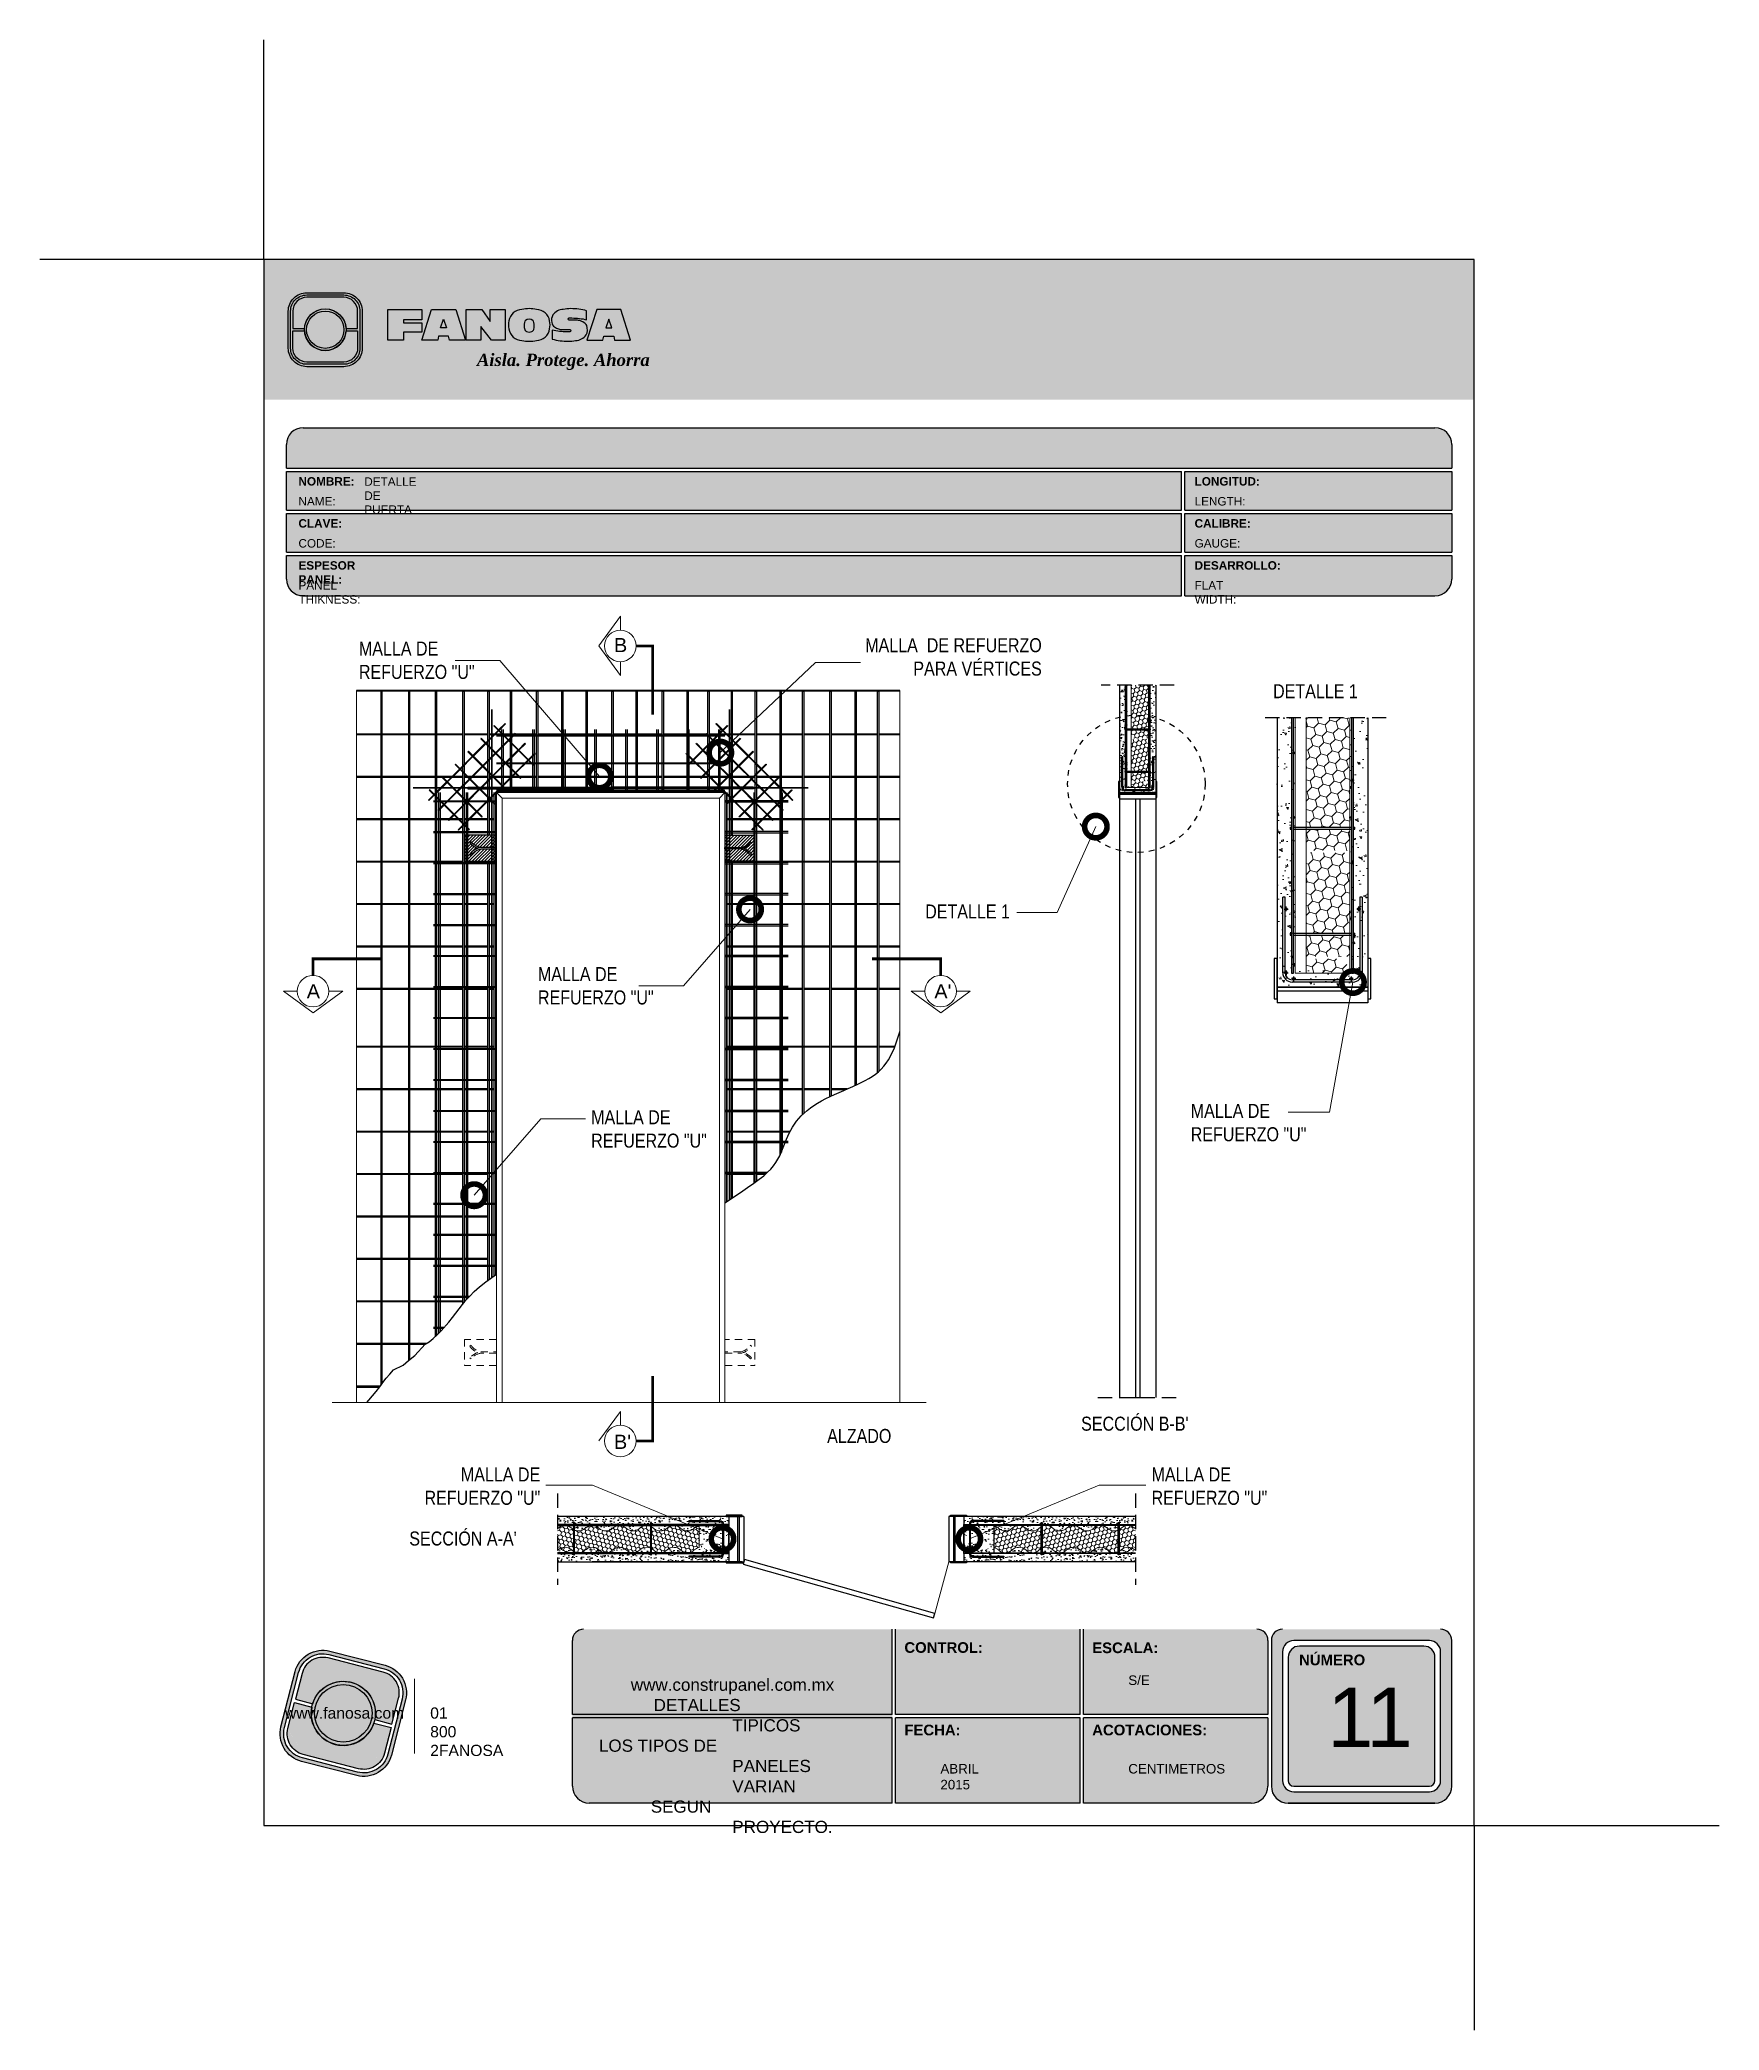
# Model space of a CAD drawing. Header units: millimetres. Extents: x 0 to 30, y 0 to 35.5.
import ezdxf

# ---------------------------------------------------------------- set-up
doc = ezdxf.new("R2010")
doc.units = ezdxf.units.MM
for name, pattern in [('CENTER', [2, 1.25, -0.25, 0.25, -0.25]), ('CONTINUA', [0]), ('DASHED2', [9.525, 6.35, -3.175])]:
    doc.linetypes.add(name, pattern=pattern)
for name, color, linetype, lineweight in [('CONSTRUPANEL', 170, 'Continuous', 20), ('hatch', 252, 'Continuous', 0), ('LAMINA ACCESORIOS', 1, 'Continuous', 30), ('TEXTO', 7, 'DASHED2', 0), ('TEXTO CUADRO DATOS', 251, 'Continuous', 0)]:
    doc.layers.add(name, color=color, linetype=linetype, lineweight=lineweight)
doc.layers.add('CORTE', color=7, linetype='Continuous')
doc.styles.add('Erika', font='techl___.ttf', dxfattribs={"height": 0.25})
doc.styles.add('OUTLINE', font='arial.ttf', dxfattribs={"height": 0.2})
doc.styles.get("Standard").update_dxf_attribs({"font": 'arial.ttf'})
doc.dimstyles.new('Erika', dxfattribs={"dimtxt": 0.25, "dimasz": 0.8, "dimexe": 0.5, "dimexo": 0.5, "dimgap": 0, "dimtad": 0, "dimlfac": 0.1, "dimzin": 1, "dimdsep": 46, "dimtxsty": 'Erika', "dimblk": 'DOTSMALL', "dimcen": 2.5, "dimse1": 1, "dimse2": 1, "dimclrd": 252, "dimclre": 252, "dimclrt": 256, "dimadec": 0, "dimazin": 0, "dimtfac": 1, "dimtmove": 0, "dimatfit": 3, "dimldrblk": 'DOTSMALL', "dimfxl": 1, "dimlwd": 0, "dimlwe": 0, "dimarcsym": 0})

msp = doc.modelspace()

# ---------------------------------------------------------------- texts
at = {"layer": 'CORTE', "color": 7, "lineweight": 15, "style": 'OUTLINE'}
for s, height, p in [('B', 0.253, (10.243, 24.588)), ('A', 0.253, (4.762, 18.41)), ("A'", 0.2531, (15.958, 18.41)), ("B'", 0.2531, (10.243, 10.372))]:
    msp.add_text(s, height=height, dxfattribs=at).set_placement(p)
at = {"layer": 'TEXTO', "linetype": 'ByBlock', "lineweight": 0, "char_height": 0.25, "style": 'Erika'}
for s, insert, attachment_point in [('MALLA DE\\PREFUERZO "U"', (5.692, 24.777), 1), ('MALLA  DE REFUERZO\\PPARA VÉRTICES', (17.874, 24.837), 3), ('DETALLE 1', (22, 24.016), 1), ('DETALLE 1', (17.306, 20.086), 3), ('MALLA DE\\PREFUERZO "U"', (8.886, 18.969), 1), ('MALLA DE\\PREFUERZO "U"', (9.835, 16.414), 1), ('MALLA DE\\PREFUERZO "U"', (20.531, 16.528), 1), ("SECCIÓN B-B'", (18.576, 10.947), 1), ('ALZADO', (14.045, 10.728), 1), ('MALLA DE\\PREFUERZO "U"', (8.927, 10.041), 3), ('MALLA DE\\PREFUERZO "U"', (19.832, 10.041), 1), ("SECCIÓN A-A'", (6.591, 8.898), 1)]:
    msp.add_mtext(s, dxfattribs=dict(at, insert=insert, attachment_point=attachment_point))
at = {"layer": 'TEXTO CUADRO DATOS', "attachment_point": 1}
for s, insert, char_height, width in [('{\\fArial|b1|i0|c0|p34;NOMBRE:}', (4.614, 27.711), 0.15, 0.00323), ('{\\fArial|b0|i0|c0|p34;DETALLE DE PUERTA}', (5.788, 27.706), 0.15, 0.00323), ('{\\fArial|b1|i0|c0|p34;LONGITUD:}', (20.6, 27.711), 0.15, 0.00323), ('{\\fArial|b0|i0|c0|p34;NAME:}', (4.614, 27.355), 0.15, 0.00323), ('{\\fArial|b0|i0|c0|p34;LENGTH:}', (20.6, 27.355), 0.15, 0.00323), ('{\\fArial|b1|i0|c0|p34;CLAVE:}', (4.614, 26.961), 0.15, 0.00323), ('{\\fArial|b1|i0|c0|p34;CALIBRE:}', (20.6, 26.961), 0.15, 0.00323), ('{\\fArial|b0|i0|c0|p34;CODE:}', (4.614, 26.605), 0.15, 0.00323), ('{\\fArial|b0|i0|c0|p34;GAUGE:}', (20.6, 26.605), 0.15, 0.00323), ('{\\fArial|b1|i0|c0|p34;ESPESOR PANEL:}', (4.614, 26.211), 0.15, 0.00323), ('{\\fArial|b1|i0|c0|p34;DESARROLLO:}', (20.6, 26.211), 0.15, 0.00323), ('{\\fArial|b0|i0|c0|p34;PANEL THIKNESS:}', (4.614, 25.855), 0.15, 0.00323), ('{\\fArial|b0|i0|c0|p34;FLAT WIDTH:}', (20.6, 25.855), 0.15, 0.00323), ('{\\fArial|b1|i0|c0|p34;CONTROL:}', (15.423, 6.923), 0.19, 0.00323), ('{\\fArial|b1|i0|c0|p34;ESCALA:}', (18.774, 6.918), 0.19, 0.00323), ('{\\fArial|b1|i0|c0|p34;NÚMERO}', (22.464, 6.702), 0.19, 0.00323), ('\\pi-1.8111;www.construpanel.com.mx\\P\\pi-1.4048;DETALLES TIPICOS\\P\\pi-2.3799;LOS TIPOS DE PANELES VARIAN\\P\\pi-1.4548;SEGUN PROYECTO.', (12.354, 6.273), 0.21742, 0.0037), ('{\\fArial|b0|i0|c0|p34;S/E}', (19.417, 6.33), 0.17, 0.00323), ('\\pi-0.44149;{\\T0.75;11}', (23.408, 6.112), 1.06042, 0.00457), ('{\\fArial|b1|i0|c0|p34;FECHA:}', (15.423, 5.451), 0.19, 0.00323), ('{\\fArial|b1|i0|c0|p34;ACOTACIONES:}', (18.774, 5.451), 0.19, 0.00323), ('{\\fArial|b0|i0|c0|p34;ABRIL 2015}', (16.066, 4.75), 0.17, 0.00323), ('{\\fArial|b0|i0|c0|p34;CENTIMETROS}', (19.417, 4.75), 0.17, 0.00323)]:
    msp.add_mtext(s, dxfattribs=dict(at, insert=insert, char_height=char_height, width=width))

# ---------------------------------------------------------------- blocks, each defined once
blk = doc.blocks.new('_DotSmall')
at = {"color": 0, "linetype": 'ByBlock', "const_width": 0.5}
blk.add_lwpolyline([(-0.0625, 0, 1), (0.0625, 0, 1)], format="xyb", close=True, dxfattribs=at)
blk = doc.blocks.new('LOGO GRIS')
at = {"true_color": 0xe3e3e3}
h = blk.add_hatch(color=254, dxfattribs=at)
edge = h.paths.add_edge_path()
edge.add_arc((2075.553, 279.298), 0.508, 255.6008, 345.6008, ccw=False)
edge.add_line((2075.427, 278.806), (2074.442, 279.058))
edge.add_arc((2074.569, 279.551), 0.508, 165.6008, 255.6008, ccw=False)
edge.add_line((2074.076, 279.677), (2074.329, 280.662))
edge.add_arc((2074.821, 280.535), 0.508, 75.6008, 165.6008, ccw=False)
edge.add_line((2074.948, 281.027), (2075.932, 280.775))
edge.add_arc((2075.806, 280.282), 0.508, -14.3992, 75.6008, ccw=False)
edge.add_line((2076.298, 280.156), (2076.045, 279.172))
edge = h.paths.add_edge_path(flags=16)
edge.add_arc((2075.553, 279.298), 0.445, 255.6008, 345.6008, ccw=False)
edge.add_line((2075.442, 278.867), (2074.458, 279.12))
edge.add_arc((2074.569, 279.551), 0.445, 165.6008, 255.6008, ccw=False)
edge.add_line((2074.138, 279.661), (2074.391, 280.646))
edge.add_arc((2074.821, 280.535), 0.445, 75.6008, 165.6008, ccw=False)
edge.add_line((2074.932, 280.966), (2075.916, 280.713))
edge.add_arc((2075.806, 280.282), 0.445, -14.3992, 75.6008, ccw=False)
edge.add_line((2076.236, 280.172), (2075.984, 279.187))
h = blk.add_hatch(color=254, dxfattribs=at)
edge = h.paths.add_edge_path()
edge.add_line((2076.056, 279.726), (2076.175, 280.188))
edge.add_arc((2075.806, 280.282), 0.381, 345.6008, 435.6008)
edge.add_line((2075.901, 280.652), (2074.916, 280.904))
edge.add_arc((2074.821, 280.535), 0.381, 75.6008, 165.6008)
edge.add_line((2074.452, 280.63), (2074.334, 280.168))
edge.add_line((2074.334, 280.168), (2074.642, 280.089))
edge.add_arc((2075.187, 279.917), 0.572, -11.2145, 162.416, ccw=False)
edge.add_line((2075.748, 279.805), (2076.056, 279.726))
h = blk.add_hatch(color=254, dxfattribs=at)
h.paths.add_polyline_path([(2074.615, 279.917, 1), (2075.759, 279.917, 1)])
h.paths.add_polyline_path([(2075.7, 279.917, -1), (2074.675, 279.917, -1)], flags=16)
h = blk.add_hatch(color=252)
h.set_gradient(color1=(132, 132, 132), rotation=70, tint=1, name='SPHERICAL')
h.paths.add_polyline_path([(2075.7, 279.917, 1), (2074.675, 279.917, 1)])
h = blk.add_hatch(color=254, dxfattribs=at)
edge = h.paths.add_edge_path()
edge.add_arc((2075.187, 279.917), 0.572, 168.7855, 342.416)
edge.add_line((2075.732, 279.744), (2076.041, 279.665))
edge.add_line((2076.041, 279.665), (2075.922, 279.203))
edge.add_arc((2075.553, 279.298), 0.381, 255.6008, 345.6008, ccw=False)
edge.add_line((2075.458, 278.929), (2074.474, 279.182))
edge.add_arc((2074.569, 279.551), 0.381, 165.6008, 255.6008, ccw=False)
edge.add_line((2074.199, 279.645), (2074.318, 280.107))
edge.add_line((2074.318, 280.107), (2074.626, 280.028))
at = {"color": 254, "true_color": 0xe3e3e3}
for points in [[(2076.045, 279.172, -0.414214), (2075.427, 278.806), (2074.442, 279.058, -0.414214), (2074.076, 279.677), (2074.329, 280.662, -0.414214), (2074.948, 281.027), (2075.932, 280.775, -0.414214), (2076.298, 280.156)], [(2075.984, 279.187, -0.414214), (2075.442, 278.867), (2074.458, 279.12, -0.414214), (2074.138, 279.661), (2074.391, 280.646, -0.414214), (2074.932, 280.966), (2075.916, 280.713, -0.414214), (2076.236, 280.172)], [(2076.056, 279.726), (2076.175, 280.188, 0.414214), (2075.901, 280.652), (2074.916, 280.904, 0.414214), (2074.452, 280.63), (2074.334, 280.168), (2074.642, 280.089, -0.945905), (2075.748, 279.805)], [(2074.626, 280.028, 0.945905), (2075.732, 279.744), (2076.041, 279.665), (2075.922, 279.203, -0.414214), (2075.458, 278.929), (2074.474, 279.182, -0.414214), (2074.199, 279.645), (2074.318, 280.107)]]:
    blk.add_lwpolyline(points, format="xyb", close=True, dxfattribs=at)
for radius in [0.572, 0.513]:
    blk.add_circle((2075.187, 279.917), radius, dxfattribs=at)
blk = doc.blocks.new('FANOSA')
at = {"color": 253, "true_color": 0xb3b3b3, "const_width": 0.02}
blk.add_lwpolyline([(365.318, 247.98), (365.318, 246.643)], dxfattribs=at)
at = {"color": 254}
blk.add_blockref('LOGO GRIS', (-1711.139, -32.554), dxfattribs=at)
at = {"layer": 'TEXTO CUADRO DATOS', "char_height": 0.2, "width": 0.00323, "attachment_point": 1}
for s, insert in [('{\\fArial|b0|i0|c0|p34;www.fanosa.com}', (363.008, 247.468)), ('{\\fArial|b0|i0|c0|p34;01 800 2FANOSA}', (365.599, 247.468))]:
    blk.add_mtext(s, dxfattribs=dict(at, insert=insert))
blk = doc.blocks.new('LOGO 1')
h = blk.add_hatch(color=7)
h.set_gradient(color1=(255, 255, 255), color2=(0, 0, 255), rotation=180, tint=1)
h.paths.add_polyline_path([(362.634, 273.301), (362.634, 270.801), (384.224, 270.801), (384.224, 273.301)])
at = {"true_color": 0xffffff}
h = blk.add_hatch(color=7, dxfattribs=at)
edge = h.paths.add_edge_path()
edge.add_arc((364.057, 271.721), 0.33, -90, 0, ccw=False)
edge.add_line((364.057, 271.391), (363.397, 271.391))
edge.add_arc((363.397, 271.721), 0.33, 180, 270, ccw=False)
edge.add_line((363.067, 271.721), (363.067, 272.381))
edge.add_arc((363.397, 272.381), 0.33, 90, 180, ccw=False)
edge.add_line((363.397, 272.711), (364.057, 272.711))
edge.add_arc((364.057, 272.381), 0.33, 0, 90, ccw=False)
edge.add_line((364.387, 272.381), (364.387, 271.721))
edge = h.paths.add_edge_path(flags=16)
edge.add_arc((364.057, 271.721), 0.289, 270, 360, ccw=False)
edge.add_line((364.057, 271.433), (363.397, 271.433))
edge.add_arc((363.397, 271.721), 0.289, 180, 270, ccw=False)
edge.add_line((363.109, 271.721), (363.109, 272.381))
edge.add_arc((363.397, 272.381), 0.289, 90, 180, ccw=False)
edge.add_line((363.397, 272.67), (364.057, 272.67))
edge.add_arc((364.057, 272.381), 0.289, 0, 90, ccw=False)
edge.add_line((364.346, 272.381), (364.346, 271.721))
for color, points in [(30, [(364.098, 272.072), (364.305, 272.072), (364.305, 272.381, 0.414214), (364.057, 272.629), (363.397, 272.629, 0.414214), (363.15, 272.381), (363.15, 272.072), (363.357, 272.072, -0.945905)]), (170, [(364.305, 271.721), (364.305, 272.031), (364.098, 272.031, -0.945905), (363.357, 272.031), (363.15, 272.031), (363.15, 271.721, 0.414214), (363.397, 271.474), (364.057, 271.474, 0.414214)])]:
    blk.add_hatch(color=color).paths.add_polyline_path(points)
h = blk.add_hatch(color=7, dxfattribs=at)
h.paths.add_polyline_path([(363.356, 272.051, 1), (364.099, 272.051, 1)])
h.paths.add_polyline_path([(364.06, 272.051, -1), (363.395, 272.051, -1)], flags=16)
blk.add_hatch(color=7, dxfattribs=at).paths.add_polyline_path([(364.842, 272.41), (365.45, 272.41), (365.45, 272.225), (365.12, 272.225), (365.12, 272.172), (365.45, 272.172), (365.45, 272.005), (365.12, 272.005), (365.12, 271.861), (364.842, 271.861)])
h = blk.add_hatch(color=7, dxfattribs=at)
h.paths.add_polyline_path([(365.621, 272.41), (365.449, 271.861), (365.733, 271.861), (365.748, 271.934), (365.927, 271.934), (365.941, 271.861), (366.226, 271.861), (366.054, 272.41)])
h.paths.add_polyline_path([(365.837, 272.237), (365.891, 272.081), (365.784, 272.081)], flags=16)
h = blk.add_hatch(color=7, dxfattribs=at)
h.paths.add_polyline_path([(366.936, 272.41), (366.671, 272.41), (366.671, 272.199), (366.522, 272.41), (366.24, 272.41), (366.24, 271.861), (366.505, 271.861), (366.505, 272.107), (366.695, 271.861), (366.936, 271.861)])
h.paths.add_polyline_path([(367.497, 272.414, 0.094039), (367.234, 272.414, 0.349778), (367.001, 272.207, 0.097373), (367.001, 272.064, 0.349778), (367.234, 271.857, 0.094039), (367.497, 271.857, 0.349778), (367.73, 272.064, 0.097373), (367.73, 272.207, 0.349778)])
h.paths.add_polyline_path([(367.3, 272.215, -0.379938), (367.431, 272.215, -0.158874), (367.45, 272.182, -0.126358), (367.446, 272.057, -0.214274), (367.413, 272.019, -0.222612), (367.318, 272.019, -0.214274), (367.285, 272.057, -0.126358), (367.281, 272.182, -0.158874)], flags=16)
h.paths.add_polyline_path([(368.078, 272.26), (368.128, 272.26, -0.058695), (368.39, 272.228), (368.39, 272.388, 0.06396), (368.105, 272.426, 0.046916), (367.973, 272.414, 0.222969), (367.786, 272.314, 0.165417), (367.767, 272.182, 0.195223), (367.816, 272.1, 0.077246), (367.888, 272.064, 0.080669), (367.961, 272.052), (368.09, 272.052, -1), (368.09, 272.011), (368.039, 272.011, -0.058695), (367.777, 272.044), (367.777, 271.883, 0.06396), (368.062, 271.845, 0.046916), (368.194, 271.857, 0.222969), (368.381, 271.957, 0.209114), (368.391, 272.123, 0.130102), (368.364, 272.161, 0.092678), (368.279, 272.208, 0.080669), (368.206, 272.22), (368.078, 272.22, -1)])
h.paths.add_polyline_path([(369.002, 272.41), (368.569, 272.41), (368.396, 271.861), (368.681, 271.861), (368.696, 271.934), (368.875, 271.934), (368.889, 271.861), (369.174, 271.861)])
h.paths.add_polyline_path([(368.785, 272.237), (368.839, 272.081), (368.732, 272.081)], flags=16)
h = blk.add_hatch(color=252)
h.set_gradient(color1=(132, 132, 132), rotation=70, tint=1, name='SPHERICAL')
h.paths.add_polyline_path([(364.06, 272.051, 1), (363.395, 272.051, 1)])
at = {"color": 7, "true_color": 0xffffff}
for points in [[(364.387, 271.721, -0.414214), (364.057, 271.391), (363.397, 271.391, -0.414214), (363.067, 271.721), (363.067, 272.381, -0.414214), (363.397, 272.711), (364.057, 272.711, -0.414214), (364.387, 272.381)], [(364.346, 271.721, -0.414214), (364.057, 271.433), (363.397, 271.433, -0.414214), (363.109, 271.721), (363.109, 272.381, -0.414214), (363.397, 272.67), (364.057, 272.67, -0.414214), (364.346, 272.381)], [(367.73, 272.207, 0.349778), (367.497, 272.414, 0.094039), (367.234, 272.414, 0.349778), (367.001, 272.207, 0.097373), (367.001, 272.064, 0.349778), (367.234, 271.857, 0.094039), (367.497, 271.857, 0.349778), (367.73, 272.064, 0.097373)], [(368.364, 272.161, 0.09281), (368.279, 272.208, 0.080669), (368.206, 272.22), (368.078, 272.22, -1), (368.078, 272.26), (368.128, 272.26, -0.058695), (368.39, 272.228), (368.39, 272.388, 0.06396), (368.105, 272.426, 0.046916), (367.973, 272.414, 0.222969), (367.786, 272.314, 0.165417), (367.767, 272.182, 0.195223), (367.816, 272.1, 0.077246), (367.888, 272.064, 0.080669), (367.961, 272.052), (368.09, 272.052, -1), (368.09, 272.011), (368.039, 272.011, -0.058695), (367.777, 272.044), (367.777, 271.883, 0.06396), (368.062, 271.845, 0.046916), (368.194, 271.857, 0.222969), (368.381, 271.957, 0.209114), (368.391, 272.123, 0.13418)], [(367.285, 272.057, 0.214274), (367.318, 272.019, 0.222612), (367.413, 272.019, 0.214274), (367.446, 272.057, 0.126358), (367.45, 272.182, 0.158874), (367.431, 272.215, 0.379938), (367.3, 272.215, 0.158874), (367.281, 272.182, 0.126358)]]:
    blk.add_lwpolyline(points, format="xyb", close=True, dxfattribs=at)
at = {"color": 30}
blk.add_lwpolyline([(364.305, 272.072), (364.305, 272.381, 0.414214), (364.057, 272.629), (363.397, 272.629, 0.414214), (363.15, 272.381), (363.15, 272.072), (363.357, 272.072, -0.945905), (364.098, 272.072)], format="xyb", close=True, dxfattribs=at)
at = {"color": 7, "true_color": 0xffffff}
for points in [[(364.842, 272.41), (365.45, 272.41), (365.45, 272.225), (365.12, 272.225), (365.12, 272.172), (365.45, 272.172), (365.45, 272.005), (365.12, 272.005), (365.12, 271.861), (364.842, 271.861)], [(365.733, 271.861), (365.449, 271.861), (365.621, 272.41), (366.054, 272.41), (366.226, 271.861), (365.941, 271.861), (365.927, 271.934), (365.748, 271.934)], [(366.505, 272.107), (366.505, 271.861), (366.24, 271.861), (366.24, 272.41), (366.522, 272.41), (366.671, 272.199), (366.671, 272.41), (366.936, 272.41), (366.936, 271.861), (366.695, 271.861)], [(368.875, 271.934), (368.889, 271.861), (369.174, 271.861), (369.002, 272.41), (368.569, 272.41), (368.396, 271.861), (368.681, 271.861), (368.696, 271.934)], [(365.784, 272.081), (365.837, 272.237), (365.891, 272.081)], [(368.839, 272.081), (368.785, 272.237), (368.732, 272.081)]]:
    blk.add_lwpolyline(points, close=True, dxfattribs=at)
at = {"color": 170}
blk.add_lwpolyline([(363.357, 272.031, 0.945905), (364.098, 272.031), (364.305, 272.031), (364.305, 271.721, -0.414214), (364.057, 271.474), (363.397, 271.474, -0.414214), (363.15, 271.721), (363.15, 272.031)], format="xyb", close=True, dxfattribs=at)
at = {"color": 7, "true_color": 0xffffff}
for radius in [0.371, 0.333]:
    blk.add_circle((363.727, 272.051), radius, dxfattribs=at)
at = {"color": 254, "insert": (366.432, 271.623), "char_height": 0.22, "width": 5.44848, "attachment_point": 1}
blk.add_mtext('{\\fBookman Old Style|b1|i1|c0|p18;\\C255;\\c16777215;Aisla. Protege. Ahorra}', dxfattribs=at)

# ---------------------------------------------------------------- hatches: boundary and pattern name
at = {"true_color": 0xb3b3b3}
for points in [[(25.188, 27.873), (25.188, 28.293, 0.414214), (24.888, 28.593), (4.698, 28.593, 0.414214), (4.398, 28.293), (4.398, 27.873)], [(15.207, 4.053), (15.207, 5.633), (15.207, 7.153), (9.701, 7.153, 0.414214), (9.501, 6.953), (9.501, 5.633), (9.501, 4.353, 0.414214), (9.801, 4.053)]]:
    msp.add_hatch(color=253, dxfattribs=at).paths.add_polyline_path(points)
h = msp.add_hatch(color=253, dxfattribs=at)
h.paths.add_polyline_path([(4.398, 27.813), (4.398, 27.123), (20.368, 27.123), (20.368, 27.813)])
h.paths.add_polyline_path([(20.368, 26.373), (20.368, 27.063), (4.398, 27.063), (4.398, 26.373)])
h.paths.add_polyline_path([(20.368, 25.593), (20.368, 26.313), (4.398, 26.313), (4.398, 25.893, 0.414214), (4.698, 25.593)])
h.paths.add_polyline_path([(20.428, 26.313), (20.428, 25.593), (24.888, 25.593, 0.414214), (25.188, 25.893), (25.188, 26.313)])
h.paths.add_polyline_path([(20.428, 27.063), (20.428, 26.373), (25.188, 26.373), (25.188, 27.063)])
h.paths.add_polyline_path([(20.428, 27.813), (20.428, 27.123), (25.188, 27.123), (25.188, 27.813)])
h = msp.add_hatch(color=253, dxfattribs=at)
h.paths.add_polyline_path([(22.169, 7.153, 0.414214), (21.969, 6.953), (21.969, 4.353, 0.414214), (22.269, 4.053), (24.888, 4.053, 0.414214), (25.188, 4.353), (25.188, 6.953, 0.414214), (24.988, 7.153)])
h.paths.add_polyline_path([(24.988, 6.753), (24.988, 4.453, -0.414214), (24.788, 4.253), (22.369, 4.253, -0.414214), (22.169, 4.453), (22.169, 6.753, -0.414214), (22.369, 6.953), (24.788, 6.953, -0.414214)], flags=16)
h.paths.add_polyline_path([(24.888, 6.653), (24.888, 4.453, -0.414214), (24.788, 4.353), (22.369, 4.353, -0.414214), (22.269, 4.453), (22.269, 6.653, -0.414214), (22.469, 6.853), (24.688, 6.853, -0.414214)], flags=0)
h.paths.add_polyline_path([(22.873, 6.559), (24.176, 6.559), (24.176, 4.303), (22.873, 4.303)], flags=8)
h.paths.add_polyline_path([(22.417, 8.338), (23.661, 8.338), (23.661, 8.047), (22.417, 8.047)], flags=9)
h = msp.add_hatch(color=253, dxfattribs=at)
h.paths.add_polyline_path([(18.558, 5.633), (18.558, 7.153), (15.267, 7.153), (15.267, 5.633)])
h.paths.add_polyline_path([(18.558, 5.573), (15.267, 5.573), (15.267, 4.053), (18.558, 4.053)])
h.paths.add_polyline_path([(18.618, 5.573), (18.618, 4.053), (21.609, 4.053, 0.414214), (21.909, 4.353), (21.909, 5.573)])
h.paths.add_polyline_path([(18.618, 7.153), (18.618, 5.633), (21.909, 5.633), (21.909, 6.953, 0.414214), (21.709, 7.153)])
at = {"layer": 'hatch'}
h = msp.add_hatch(dxfattribs=at)
h.set_pattern_fill('AR-CONC', color=256, scale=0.001, angle=105)
h.set_pattern_definition([(155, (-1795.00915, -2352.92422), (-0.031756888, 0.180102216), [0.01905, -0.20955]), (100, (-1795.00915, -2352.92422), (-0.175425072, -0.083491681), [0.01524, -0.167640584]), (205.451445, (-1795.0118, -2352.90921), (-0.207181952, 0.096610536), [0.016190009, -0.178090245]), (151.1842, (-1795.05822, -2352.93737), (-0.029550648, 0.272723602), [0.028575, -0.314325]), (201.635558, (-1795.06069, -2352.91464), (-0.300439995, 0.16527619), [0.024285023, -0.267135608]), (96.184151, (-1795.05822, -2352.93737), (-0.300439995, 0.16527619), [0.022859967, -0.251459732]), (126, (-1795.05253, -2352.90954), (0.059539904, 0.172916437), [0.01905, -0.20955]), (71, (-1795.05253, -2352.90954), (-0.193907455, 0.012024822), [0.01524, -0.16764]), (176.451445, (-1795.04757, -2352.89514), (-0.134367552, 0.184941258), [0.016190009, -0.178089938]), (142.5, (-1795.009154, -2352.92422), (-0.0824732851, -0.0189010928), [0, -0.165608, 0, -0.17018, 0, -0.168275]), (112.5, (-1795.00915, -2352.92422), (-0.1140612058, 0.038614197), [0, -0.097028, 0, -0.161798, 0, -0.064135]), (72.5, (-1794.994494, -2352.97893), (-0.0295598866, 0.1324531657), [0, -0.0635, 0, -0.19812, 0, -0.26289]), (62.5, (-1794.98792, -2353.00346), (-0.0628987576, 0.136500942), [0, -0.08255, 0, -0.131572, 0, -0.18669])])
h.paths.add_polyline_path([(19.909, 23.998), (19.779, 23.998), (19.779, 22.195), (19.39, 22.195), (19.39, 23.998), (19.261, 23.998), (19.261, 22.076), (19.909, 22.076)])
h = msp.add_hatch(dxfattribs=at)
h.set_pattern_fill('HONEY', color=256, scale=0.015, angle=105, style=0)
h.set_pattern_definition([(105, (-21.42698, -0.92634), (-0.058328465, 0.058328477), [0.047625, -0.09525]), (225, (-21.42698, -0.92634), (-0.02134971, -0.07967817), [0.047625, -0.09525]), (165, (-21.42698, -0.92634), (-0.079678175, -0.021349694), [-0.09525, 0.047625])])
h.paths.add_polyline_path([(19.468, 23.051), (19.779, 23.051), (19.779, 23.998), (19.468, 23.998)])
h.paths.add_polyline_path([(19.736, 22.294), (19.779, 22.294), (19.779, 23.035), (19.468, 23.035), (19.468, 22.937)])
h.paths.add_polyline_path([(19.468, 22.937), (19.468, 22.294), (19.736, 22.294)])
h.paths.add_polyline_path([(19.468, 22.279), (19.468, 22.176), (19.779, 22.176), (19.779, 22.19), (19.742, 22.279)])
h = msp.add_hatch(dxfattribs=at)
h.set_pattern_fill('AR-CONC', color=256, scale=0.0025, angle=105)
h.set_pattern_definition([(155, (-4513.6033, -5918.8895), (-0.07939222, 0.45025554), [0.047625, -0.523875]), (100, (-4513.6033, -5918.8895), (-0.43856268, -0.208729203), [0.0381, -0.41910146]), (205.451445, (-4513.6099, -5918.85197), (-0.51795488, 0.24152634), [0.040475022, -0.445225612]), (151.1842, (-4513.726, -5918.92236), (-0.07387662, 0.681809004), [0.0714375, -0.7858125]), (201.635558, (-4513.7321, -5918.86554), (-0.75109999, 0.41319048), [0.06071256, -0.66783902]), (96.184151, (-4513.726, -5918.92236), (-0.75109999, 0.41319048), [0.05714992, -0.62864933]), (126, (-4513.71174, -5918.8528), (0.14884976, 0.432291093), [0.047625, -0.523875]), (71, (-4513.71174, -5918.8528), (-0.484768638, 0.030062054), [0.0381, -0.4191]), (176.451445, (-4513.69934, -5918.8168), (-0.33591888, 0.462353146), [0.040475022, -0.445224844]), (142.5, (-4513.6033, -5918.88949), (-0.206183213, -0.047252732), [0, -0.41402, 0, -0.42545, 0, -0.4206875]), (112.5, (-4513.6033, -5918.8895), (-0.2851530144, 0.0965354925), [0, -0.24257, 0, -0.404495, 0, -0.1603375]), (72.5, (-4513.56665, -5919.02627), (-0.0738997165, 0.3311329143), [0, -0.15875, 0, -0.4953, 0, -0.657225]), (62.5, (-4513.55022, -5919.0876), (-0.157246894, 0.341252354), [0, -0.206375, 0, -0.32893, 0, -0.466725])])
h.paths.add_polyline_path([(23.691, 23.415), (23.367, 23.415), (23.367, 18.909), (22.395, 18.909), (22.395, 23.415), (22.071, 23.415), (22.071, 18.612), (23.691, 18.612)])
h = msp.add_hatch(dxfattribs=at)
h.set_pattern_fill('HONEY', color=256, scale=0.0375, angle=105, style=0)
h.set_pattern_definition([(105, (-79.64786, -38.8948), (-0.14582116, 0.14582119), [0.1190625, -0.238125]), (225, (-79.64786, -38.8948), (-0.05337428, -0.19919543), [0.1190625, -0.238125]), (165, (-79.64786, -38.8948), (-0.19919544, -0.053374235), [-0.238125, 0.1190625])])
h.paths.add_polyline_path([(22.589, 19.117), (22.589, 18.862), (23.367, 18.862), (23.367, 18.897), (23.275, 19.117)])
h.paths.add_polyline_path([(23.367, 21.429), (22.589, 21.429), (22.589, 21.048), (23.367, 21.048)])
h.paths.add_polyline_path([(22.589, 21.468), (23.367, 21.468), (23.367, 23.415), (22.59, 23.415)])
h.paths.add_polyline_path([(23.084, 19.576), (23.367, 19.576), (23.367, 21.01), (22.589, 21.01), (22.589, 20.763)])
h.paths.add_polyline_path([(23.367, 19.537), (23.1, 19.537), (23.259, 19.156), (23.367, 19.156)])
h.paths.add_polyline_path([(22.589, 19.576), (23.084, 19.576), (22.589, 20.763)])
h.paths.add_polyline_path([(23.1, 19.537), (22.589, 19.537), (22.589, 19.156), (23.259, 19.156)])
h = msp.add_hatch(dxfattribs=at)
h.set_pattern_fill('ANSI31', color=256, scale=0.0125, style=0)
h.set_pattern_definition([(45, (-23.82039, -0.851544), (-0.0280633, 0.0280633), [])])
h.paths.add_polyline_path([(8.146, 21.324), (7.579, 21.324), (7.579, 20.857), (8.146, 20.857), (8.146, 21.078), (7.868, 21.078, 0.210744), (7.695, 20.961), (7.672, 20.976, -0.162687), (7.812, 21.09, -0.138915), (7.672, 21.187), (7.693, 21.204, 0.178598), (7.863, 21.104), (8.146, 21.104)])
h = msp.add_hatch(dxfattribs=at)
h.set_pattern_fill('ANSI31', color=256, scale=0.0125, style=0)
h.set_pattern_definition([(45, (-23.818582, -0.851544), (-0.0280633, 0.0280633), [])])
h.paths.add_polyline_path([(12.758, 21.324), (12.225, 21.324), (12.225, 21.104), (12.508, 21.104, 0.178598), (12.679, 21.204), (12.699, 21.187, -0.138915), (12.56, 21.09, -0.162687), (12.699, 20.976), (12.677, 20.961, 0.210744), (12.504, 21.078), (12.225, 21.078), (12.225, 20.857), (12.758, 20.857)])
at = {"layer": 'hatch', "lineweight": 0}
h = msp.add_hatch(dxfattribs=at)
h.set_pattern_fill('AR-CONC', color=256, scale=0.001, style=0)
h.set_pattern_definition([(130, (48.39399, 2.5796), (-0.18218467, -0.0159391), [0.01905, -0.20955]), (185, (48.39399, 2.5796), (0.0352428, 0.1910566), [0.01524, -0.16764]), (79.549, (48.3788, 2.57827), (-0.1469425, 0.1751167), [0.01619, -0.17809]), (133.8158, (48.39399, 2.6304), (-0.271079, -0.0420423), [0.028575, -0.314325]), (83.3644, (48.3714, 2.6269), (-0.2374042, 0.2474256), [0.024285, -0.267135]), (188.816, (48.394, 2.6304), (-0.2374046, 0.2474251), [0.02286, -0.25146]), (159, (48.36859, 2.6177), (-0.1516149, -0.1022655), [0.01905, -0.20955]), (214, (48.36859, 2.6177), (-0.061802, 0.184188), [0.01524, -0.16764]), (108.5486, (48.35595, 2.60917), (-0.2134165, 0.08192286), [0.01619, -0.17809]), (142.5, (48.39399, 2.579595), (-0.0030886, 0.08455504), [0, -0.165608, 0, -0.17018, 0, -0.168275]), (172.5, (48.39399, 2.579595), (-0.06681966, 0.10018057), [0, -0.097028, 0, -0.161798, 0, -0.064135]), (212.5, (48.45063, 2.579595), (-0.1355906, -0.00572874), [0, -0.0635, 0, -0.19812, 0, -0.26289]), (222.5, (48.47603, 2.5796), (-0.14812918, 0.0254265), [0, -0.08255, 0, -0.131572, 0, -0.18669])])
h.paths.add_polyline_path([(9.541, 8.922), (9.541, 9.006), (9.852, 9.006, 0.192582), (9.731, 8.957, -0.29774)])
h.paths.add_polyline_path([(9.366, 9.006), (9.522, 9.006), (9.522, 8.932, -0.060421), (9.488, 8.957, 0.192582)])
h.paths.add_polyline_path([(12.29, 9.168), (12.29, 9.054), (10.912, 9.054), (10.912, 9.058), (10.892, 9.058), (10.892, 9.022), (10.573, 9.022, 0.414214), (10.581, 9.03, 1), (10.565, 9.03, 0.414214), (10.573, 9.022), (10.074, 9.022, 0.414214), (10.082, 9.03, 1), (10.066, 9.03, 0.414214), (10.074, 9.022), (9.556, 9.022, 0.414214), (9.564, 9.03, 1), (9.548, 9.03), (9.541, 9.03), (9.541, 9.058), (9.522, 9.058), (9.522, 9.022), (9.232, 9.022), (9.232, 9.168)])
h.paths.add_polyline_path([(12.225, 9.094, 1), (12.18, 9.094, 1)], flags=16)
h.paths.add_polyline_path([(9.974, 8.957, 0.192582), (9.852, 9.006), (10.338, 9.006, 0.192582), (10.217, 8.957, -0.4)])
h.paths.add_polyline_path([(10.46, 8.957, 0.192582), (10.338, 9.006), (10.824, 9.006, 0.192582), (10.703, 8.957, -0.4)])
h.paths.add_polyline_path([(10.946, 8.957, 0.060421), (10.912, 8.983), (10.912, 9.006), (11.31, 9.006, 0.192582), (11.189, 8.957, -0.4)])
h.paths.add_polyline_path([(11.432, 8.957, 0.192582), (11.31, 9.006), (12.29, 9.006), (12.29, 8.822), (11.771, 8.822), (11.771, 8.762), (12.026, 8.762, 0.210744), (11.793, 8.606), (11.844, 8.575, -0.210744), (12.036, 8.704), (12.29, 8.704), (12.29, 8.52), (11.76, 8.52), (11.76, 9.002, 0.139118), (11.675, 8.957, -0.4)])
h.paths.add_polyline_path([(10.46, 8.568, 0.192582), (10.581, 8.52), (10.095, 8.52, 0.192582), (10.217, 8.568, -0.4)])
h.paths.add_polyline_path([(10.581, 8.52, 0.192582), (10.703, 8.568, -0.29774), (10.892, 8.603), (10.892, 8.52)])
h.paths.add_polyline_path([(11.432, 8.568, 0.192582), (11.553, 8.52), (11.067, 8.52, 0.192582), (11.189, 8.568, -0.4)])
h.paths.add_polyline_path([(9.974, 8.568, 0.192582), (10.095, 8.52), (9.609, 8.52, 0.192582), (9.731, 8.568, -0.4)])
h.paths.add_polyline_path([(9.488, 8.568, 0.060421), (9.522, 8.543), (9.522, 8.52), (9.232, 8.52), (9.232, 8.558, 0.023235), (9.245, 8.568, -0.4)])
h.paths.add_polyline_path([(9.51, 8.504, 0.414214), (9.502, 8.496, 1), (9.518, 8.496), (9.522, 8.496), (9.522, 8.484), (9.541, 8.484), (9.541, 8.504), (9.86, 8.504, 0.414214), (9.852, 8.496, 1), (9.868, 8.496, 0.414214), (9.86, 8.504), (10.359, 8.504, 0.414214), (10.351, 8.496, 1), (10.367, 8.496, 0.414214), (10.359, 8.504), (10.878, 8.504, 0.414214), (10.87, 8.496, 0.414214), (10.878, 8.487), (10.878, 8.485), (10.892, 8.485), (10.892, 8.484), (10.912, 8.484), (10.912, 8.485), (12.29, 8.485), (12.29, 8.358), (9.232, 8.358), (9.232, 8.504)])
h.paths.add_polyline_path([(12.225, 8.445, 1), (12.18, 8.445, 1)], flags=16)
h = msp.add_hatch(dxfattribs=at)
h.set_pattern_fill('HONEY', color=256, scale=0.015, angle=105, style=0)
h.set_pattern_definition([(75, (48.39399, 2.579595), (0.058328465, 0.058328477), [0.047625, -0.09525]), (315, (48.39399, 2.579595), (0.02134971, -0.07967817), [0.047625, -0.09525]), (15, (48.39399, 2.579595), (0.079678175, -0.021349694), [-0.09525, 0.047625])])
h.paths.add_polyline_path([(9.974, 8.568, 0.4), (10.217, 8.568, -0.4), (10.46, 8.568, 0.4), (10.703, 8.568, -0.29774), (10.892, 8.603), (10.892, 8.992, 0.29774), (10.703, 8.957, -0.4), (10.46, 8.957, 0.4), (10.217, 8.957, -0.4), (9.974, 8.957, 0.4), (9.731, 8.957, -0.29774), (9.541, 8.922), (9.541, 8.534, 0.29774), (9.731, 8.568, -0.4)])
h.paths.add_polyline_path([(9.522, 8.932, -0.060421), (9.488, 8.957, 0.4), (9.245, 8.957, -0.023235), (9.232, 8.947), (9.232, 8.558, 0.023235), (9.245, 8.568, -0.4), (9.488, 8.568, 0.060421), (9.522, 8.543)])
h.paths.add_polyline_path([(10.912, 8.594, -0.060421), (10.946, 8.568, 0.4), (11.189, 8.568, -0.4), (11.432, 8.568, 0.4), (11.675, 8.568, -0.139118), (11.76, 8.613), (11.76, 9.002, 0.139118), (11.675, 8.957, -0.4), (11.432, 8.957, 0.4), (11.189, 8.957, -0.4), (10.946, 8.957, 0.060421), (10.912, 8.983)])
h = msp.add_hatch(dxfattribs=at)
h.set_pattern_fill('AR-CONC', color=256, scale=0.001, style=0)
h.set_pattern_definition([(50, (-19.61862, 2.5796), (0.18218467, -0.0159391), [0.01905, -0.20955]), (355, (-19.61862, 2.5796), (-0.0352428, 0.1910566), [0.01524, -0.16764]), (100.451, (-19.60344, 2.57827), (0.1469425, 0.1751167), [0.01619, -0.17809]), (46.1842, (-19.61862, 2.6304), (0.271079, -0.0420423), [0.028575, -0.314325]), (96.6356, (-19.59603, 2.6269), (0.2374042, 0.2474256), [0.024285, -0.267135]), (351.184, (-19.61862, 2.6304), (0.2374046, 0.2474251), [0.02286, -0.25146]), (21, (-19.59322, 2.6177), (0.1516149, -0.1022655), [0.01905, -0.20955]), (326, (-19.59322, 2.6177), (0.061802, 0.184188), [0.01524, -0.16764]), (71.4514, (-19.58059, 2.60917), (0.2134165, 0.08192286), [0.01619, -0.17809]), (37.5, (-19.61862, 2.579595), (0.0030886, 0.08455504), [0, -0.165608, 0, -0.17018, 0, -0.168275]), (7.5, (-19.61862, 2.579595), (0.06681966, 0.10018057), [0, -0.097028, 0, -0.161798, 0, -0.064135]), (327.5, (-19.67526, 2.579595), (0.1355906, -0.00572874), [0, -0.0635, 0, -0.19812, 0, -0.26289]), (317.5, (-19.70066, 2.5796), (0.14812918, 0.0254265), [0, -0.08255, 0, -0.131572, 0, -0.18669])])
h.paths.add_polyline_path([(19.234, 8.922), (19.234, 9.006), (18.923, 9.006, -0.192582), (19.045, 8.957, 0.29774)])
h.paths.add_polyline_path([(19.409, 9.006), (19.254, 9.006), (19.254, 8.932, 0.060421), (19.288, 8.957, -0.192582)])
h.paths.add_polyline_path([(16.485, 9.168), (16.485, 9.054), (17.864, 9.054), (17.864, 9.058), (17.883, 9.058), (17.883, 9.022), (18.202, 9.022, -0.414214), (18.194, 9.03, -1), (18.21, 9.03, -0.414214), (18.202, 9.022), (18.701, 9.022, -0.414214), (18.693, 9.03, -1), (18.709, 9.03, -0.414214), (18.701, 9.022), (19.22, 9.022, -0.414214), (19.212, 9.03, -1), (19.228, 9.03), (19.234, 9.03), (19.234, 9.058), (19.254, 9.058), (19.254, 9.022), (19.543, 9.022), (19.543, 9.168)])
h.paths.add_polyline_path([(16.55, 9.094, -1), (16.595, 9.094, -1)], flags=16)
h.paths.add_polyline_path([(18.802, 8.957, -0.192582), (18.923, 9.006), (18.437, 9.006, -0.192582), (18.559, 8.957, 0.4)])
h.paths.add_polyline_path([(18.316, 8.957, -0.192582), (18.437, 9.006), (17.951, 9.006, -0.192582), (18.073, 8.957, 0.4)])
h.paths.add_polyline_path([(17.83, 8.957, -0.060421), (17.864, 8.983), (17.864, 9.006), (17.465, 9.006, -0.192582), (17.587, 8.957, 0.4)])
h.paths.add_polyline_path([(17.344, 8.957, -0.192582), (17.465, 9.006), (16.485, 9.006), (16.485, 8.822), (17.005, 8.822), (17.005, 8.762), (16.75, 8.762, -0.210744), (16.982, 8.606), (16.932, 8.575, 0.210744), (16.739, 8.704), (16.485, 8.704), (16.485, 8.52), (17.016, 8.52), (17.016, 9.002, -0.139118), (17.101, 8.957, 0.4)])
h.paths.add_polyline_path([(18.316, 8.568, -0.192582), (18.194, 8.52), (18.68, 8.52, -0.192582), (18.559, 8.568, 0.4)])
h.paths.add_polyline_path([(18.194, 8.52, -0.192582), (18.073, 8.568, 0.29774), (17.883, 8.603), (17.883, 8.52)])
h.paths.add_polyline_path([(17.344, 8.568, -0.192582), (17.222, 8.52), (17.708, 8.52, -0.192582), (17.587, 8.568, 0.4)])
h.paths.add_polyline_path([(18.802, 8.568, -0.192582), (18.68, 8.52), (19.166, 8.52, -0.192582), (19.045, 8.568, 0.4)])
h.paths.add_polyline_path([(19.288, 8.568, -0.060421), (19.254, 8.543), (19.254, 8.52), (19.543, 8.52), (19.543, 8.558, -0.023235), (19.531, 8.568, 0.4)])
h.paths.add_polyline_path([(19.265, 8.504, -0.414214), (19.273, 8.496, -1), (19.257, 8.496), (19.254, 8.496), (19.254, 8.484), (19.234, 8.484), (19.234, 8.504), (18.915, 8.504, -0.414214), (18.923, 8.496, -1), (18.907, 8.496, -0.414214), (18.915, 8.504), (18.416, 8.504, -0.414214), (18.424, 8.496, -1), (18.408, 8.496, -0.414214), (18.416, 8.504), (17.898, 8.504, -0.414214), (17.906, 8.496, -0.414214), (17.898, 8.487), (17.898, 8.485), (17.883, 8.485), (17.883, 8.484), (17.864, 8.484), (17.864, 8.485), (16.485, 8.485), (16.485, 8.358), (19.543, 8.358), (19.543, 8.504)])
h.paths.add_polyline_path([(16.55, 8.445, -1), (16.595, 8.445, -1)], flags=16)
h = msp.add_hatch(dxfattribs=at)
h.set_pattern_fill('HONEY', color=256, scale=0.015, angle=105, style=0)
h.set_pattern_definition([(105, (-19.61862, 2.579595), (-0.058328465, 0.058328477), [0.047625, -0.09525]), (225, (-19.61862, 2.579595), (-0.02134971, -0.07967817), [0.047625, -0.09525]), (165, (-19.61862, 2.579595), (-0.079678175, -0.021349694), [-0.09525, 0.047625])])
h.paths.add_polyline_path([(19.045, 8.568, 0.29774), (19.234, 8.534), (19.234, 8.922, -0.29774), (19.045, 8.957, 0.4), (18.802, 8.957, -0.4), (18.559, 8.957, 0.4), (18.316, 8.957, -0.4), (18.073, 8.957, 0.29774), (17.883, 8.992), (17.883, 8.603, -0.29774), (18.073, 8.568, 0.4), (18.316, 8.568, -0.4), (18.559, 8.568, 0.4), (18.802, 8.568, -0.4)])
h.paths.add_polyline_path([(19.254, 8.543, 0.060421), (19.288, 8.568, -0.4), (19.531, 8.568, 0.023235), (19.543, 8.558), (19.543, 8.947, -0.023235), (19.531, 8.957, 0.4), (19.288, 8.957, -0.060421), (19.254, 8.932)])
h.paths.add_polyline_path([(17.864, 8.983, 0.060421), (17.83, 8.957, -0.4), (17.587, 8.957, 0.4), (17.344, 8.957, -0.4), (17.101, 8.957, 0.139118), (17.016, 9.002), (17.016, 8.613, -0.139118), (17.101, 8.568, 0.4), (17.344, 8.568, -0.4), (17.587, 8.568, 0.4), (17.83, 8.568, -0.060421), (17.864, 8.594)])

# ---------------------------------------------------------------- linework, layer by layer
at = {"color": 254, "true_color": 0xe3e3e3}
for p, q in [((3.998, 31.593), (3.998, 35.514)), ((3.998, 31.593), (0, 31.593)), ((25.588, 3.653), (25.588, 0)), ((25.588, 3.653), (29.958, 3.653)), ((25.588, 3.653), (25.588, 0))]:
    msp.add_line(p, q, dxfattribs=at)
at = {"color": 253, "true_color": 0xb3b3b3}
for p, q in [((4.698, 28.593), (24.888, 28.593)), ((4.398, 27.873), (4.398, 28.293)), ((25.188, 28.293), (25.188, 27.873)), ((4.398, 27.873), (25.188, 27.873)), ((4.398, 27.123), (4.398, 27.813)), ((4.398, 27.813), (20.368, 27.813)), ((20.368, 27.123), (20.368, 27.813)), ((20.428, 27.813), (25.188, 27.813)), ((20.428, 27.123), (20.428, 27.813)), ((25.188, 27.813), (25.188, 27.123)), ((4.398, 27.123), (20.368, 27.123)), ((4.398, 26.373), (4.398, 27.063)), ((4.398, 27.063), (20.368, 27.063)), ((20.368, 26.373), (20.368, 27.063)), ((20.428, 27.123), (25.188, 27.123)), ((20.428, 27.063), (25.188, 27.063)), ((20.428, 26.373), (20.428, 27.063)), ((25.188, 27.063), (25.188, 26.373)), ((4.398, 26.373), (20.368, 26.373)), ((4.398, 25.893), (4.398, 26.313)), ((4.398, 26.313), (20.368, 26.313)), ((20.368, 25.593), (20.368, 26.313)), ((20.428, 26.373), (25.188, 26.373)), ((20.428, 26.313), (25.188, 26.313)), ((20.428, 25.593), (20.428, 26.313)), ((25.188, 26.313), (25.188, 25.893)), ((4.698, 25.593), (20.368, 25.593)), ((20.428, 25.593), (24.888, 25.593)), ((15.207, 5.633), (15.207, 7.153)), ((15.267, 5.633), (15.267, 7.153)), ((18.558, 5.633), (18.558, 7.153)), ((18.618, 5.633), (18.618, 7.153)), ((9.501, 5.633), (9.501, 6.953)), ((21.909, 6.953), (21.909, 5.633)), ((21.969, 6.953), (21.969, 4.353)), ((22.169, 6.753), (22.169, 4.453)), ((24.788, 6.953), (22.369, 6.953)), ((24.688, 6.853), (22.469, 6.853)), ((24.988, 4.453), (24.988, 6.753)), ((25.188, 4.353), (25.188, 6.953)), ((22.269, 6.653), (22.269, 4.453)), ((24.888, 4.453), (24.888, 6.653)), ((15.207, 5.633), (9.501, 5.633)), ((15.207, 5.573), (9.501, 5.573)), ((9.501, 4.353), (9.501, 5.573)), ((15.207, 4.053), (15.207, 5.573)), ((18.558, 5.633), (15.267, 5.633)), ((15.267, 4.053), (15.267, 5.573)), ((18.558, 5.573), (15.267, 5.573)), ((18.558, 4.053), (18.558, 5.573)), ((21.909, 5.633), (18.618, 5.633)), ((18.618, 4.053), (18.618, 5.573)), ((21.909, 5.573), (18.618, 5.573)), ((21.909, 5.573), (21.909, 4.353)), ((22.369, 4.353), (24.788, 4.353)), ((15.207, 4.053), (9.801, 4.053)), ((18.558, 4.053), (15.267, 4.053)), ((21.609, 4.053), (18.618, 4.053)), ((24.888, 4.053), (22.269, 4.053)), ((22.269, 4.053), (24.888, 4.053)), ((22.369, 4.253), (24.788, 4.253))]:
    msp.add_line(p, q, dxfattribs=at)
for p, q in [((12.337, 23.894), (12.354, 23.894)), ((19.543, 21.965), (19.543, 11.292)), ((19.626, 21.965), (19.626, 11.292))]:
    msp.add_line(p, q)
at = {"linetype": 'CONTINUA'}
for p, q in [((14.946, 23.894), (14.967, 23.894)), ((19.261, 23.998), (19.261, 11.292)), ((19.909, 23.998), (19.909, 11.292)), ((22.071, 23.415), (22.071, 18.333)), ((23.691, 23.415), (23.691, 18.333)), ((19.261, 22.076), (19.909, 22.076)), ((19.909, 22.076), (19.261, 22.076)), ((19.909, 22.048), (19.261, 22.048)), ((19.909, 21.965), (19.261, 21.965)), ((7.578, 21.324), (7.578, 20.857)), ((8.145, 21.324), (7.578, 21.324)), ((12.222, 21.324), (12.755, 21.324)), ((12.755, 21.324), (12.755, 20.857)), ((7.578, 20.857), (8.145, 20.857)), ((12.755, 20.857), (12.222, 20.857)), ((22.071, 18.612), (23.691, 18.612)), ((23.691, 18.612), (22.071, 18.612)), ((23.691, 18.541), (22.071, 18.541)), ((23.691, 18.333), (22.071, 18.333)), ((19.39, 11.292), (19.779, 11.292)), ((12.559, 9.168), (9.232, 9.168)), ((12.29, 9.168), (12.29, 8.358)), ((12.29, 8.504), (12.29, 9.022)), ((12.448, 9.168), (12.448, 8.358)), ((12.476, 9.168), (12.476, 8.358)), ((12.559, 9.168), (12.559, 8.358)), ((19.543, 9.168), (16.216, 9.168)), ((16.216, 9.168), (16.216, 8.358)), ((16.299, 9.168), (16.299, 8.358)), ((16.325, 9.168), (16.325, 8.358)), ((16.485, 9.168), (16.485, 8.358)), ((16.485, 8.504), (16.485, 9.022)), ((9.232, 8.358), (12.559, 8.358)), ((12.443, 8.358), (9.852, 8.358)), ((12.29, 8.504), (12.29, 8.52)), ((19.543, 8.358), (16.216, 8.358)), ((16.485, 8.504), (16.485, 8.52))]:
    msp.add_line(p, q, dxfattribs=at)
at = {"linetype": 'DASHED2', "ltscale": 0.04}
for p, q in [((20.236, 23.998), (18.933, 23.998)), ((24.019, 23.415), (21.743, 23.415)), ((18.873, 11.292), (20.372, 11.292)), ((9.232, 9.577), (9.232, 7.948)), ((9.232, 9.577), (9.232, 7.948)), ((9.232, 9.577), (9.232, 7.948)), ((9.232, 9.577), (9.232, 7.948)), ((19.543, 9.577), (19.543, 7.948)), ((19.543, 9.577), (19.543, 7.948))]:
    msp.add_line(p, q, dxfattribs=at)
at = {"linetype": 'DASHED2', "lineweight": 0, "ltscale": 0.02}
for p, q in [((7.578, 12.324), (7.578, 11.858)), ((8.145, 12.324), (7.578, 12.324)), ((12.755, 12.324), (12.222, 12.324)), ((12.755, 12.324), (12.755, 11.858)), ((8.145, 11.858), (7.578, 11.858)), ((12.222, 11.858), (12.755, 11.858))]:
    msp.add_line(p, q, dxfattribs=at)
at = {"color": 254, "true_color": 0xe3e3e3}
msp.add_lwpolyline([(3.998, 3.653), (25.588, 3.653), (25.588, 31.593), (3.998, 31.593)], close=True, dxfattribs=at)
for points in [[(19.261, 21.992), (19.261, 22.28), (19.241, 22.28), (19.241, 21.992)], [(19.929, 21.992), (19.929, 22.28), (19.909, 22.28), (19.909, 21.992)], [(22.071, 18.401), (22.071, 19.122), (22.021, 19.122), (22.021, 18.401)], [(23.741, 18.401), (23.741, 19.122), (23.691, 19.122), (23.691, 18.401)], [(12.532, 9.188), (12.244, 9.188), (12.244, 9.168), (12.532, 9.168)], [(16.243, 9.188), (16.532, 9.188), (16.532, 9.168), (16.243, 9.168)], [(12.532, 8.358), (12.244, 8.358), (12.244, 8.338), (12.532, 8.338)], [(12.548, 8.318), (15.945, 7.357), (15.968, 7.437), (12.571, 8.398)], [(16.243, 8.358), (16.532, 8.358), (16.532, 8.338), (16.243, 8.338)]]:
    msp.add_lwpolyline(points, close=True)
at = {"linetype": 'CONTINUA'}
for points in [[(8.145, 21.104), (7.862, 21.104, -0.178598), (7.692, 21.204), (7.671, 21.187, 0.138785), (7.811, 21.09)], [(7.862, 21.104, 0.211034), (7.671, 20.976), (7.694, 20.961, -0.210744), (7.867, 21.078), (8.145, 21.078)], [(12.506, 21.104, -0.211034), (12.696, 20.976), (12.674, 20.961, 0.210744), (12.501, 21.078), (12.222, 21.078), (12.222, 21.104), (12.505, 21.104, 0.178598), (12.676, 21.204), (12.696, 21.187, -0.138785), (12.557, 21.09)]]:
    msp.add_lwpolyline(points, format="xyb", dxfattribs=at)
for points in [[(13.583, 16.315), (13.633, 16.363), (13.687, 16.409), (13.746, 16.455), (13.808, 16.499), (13.875, 16.542), (13.945, 16.583), (14.019, 16.623), (14.097, 16.661), (14.177, 16.698), (14.259, 16.734), (14.341, 16.769), (14.423, 16.804), (14.503, 16.838), (14.581, 16.873), (14.655, 16.907), (14.724, 16.943), (14.789, 16.979), (14.85, 17.017), (14.907, 17.057), (14.96, 17.101), (15.009, 17.147), (15.055, 17.198), (15.098, 17.253), (15.137, 17.313), (15.174, 17.377), (15.208, 17.444), (15.238, 17.513), (15.266, 17.584), (15.291, 17.655), (15.314, 17.726), (15.333, 17.795), (15.34, 17.821)], [(12.222, 14.764), (12.498, 14.948), (12.627, 15.036), (12.738, 15.114), (12.833, 15.183), (12.914, 15.247), (12.982, 15.307), (13.04, 15.365), (13.089, 15.424), (13.131, 15.484), (13.168, 15.543), (13.199, 15.603), (13.226, 15.663), (13.251, 15.722), (13.274, 15.781), (13.297, 15.839), (13.32, 15.896), (13.344, 15.952), (13.369, 16.007), (13.397, 16.061), (13.427, 16.114), (13.46, 16.166), (13.497, 16.217), (13.583, 16.315)], [(6.875, 12.238), (6.945, 12.284), (7.016, 12.341), (7.088, 12.406), (7.158, 12.478), (7.295, 12.634), (7.359, 12.714), (7.421, 12.794), (7.479, 12.871), (7.538, 12.947), (7.6, 13.023), (7.669, 13.1), (7.749, 13.181), (7.844, 13.265), (7.956, 13.355), (8.145, 13.491)], [(5.834, 11.199), (5.87, 11.239), (5.937, 11.318), (6.002, 11.399), (6.063, 11.479), (6.122, 11.556), (6.18, 11.632), (6.242, 11.708), (6.311, 11.785), (6.484, 11.865), (6.579, 11.949), (6.691, 12.039), (6.875, 12.238)]]:
    msp.add_lwpolyline(points, dxfattribs=at)
at = {"linetype": 'DASHED2', "lineweight": 0, "ltscale": 0.02}
for points in [[(7.862, 12.078, -0.211034), (7.671, 12.206), (7.694, 12.221, 0.210744), (7.867, 12.104), (8.145, 12.104)], [(8.145, 12.078), (7.862, 12.078, 0.178598), (7.692, 11.978), (7.671, 11.995, -0.138785), (7.811, 12.092)], [(12.506, 12.078, 0.211034), (12.696, 12.206), (12.674, 12.221, -0.210744), (12.501, 12.104), (12.222, 12.104), (12.222, 12.078), (12.505, 12.078, -0.178598), (12.676, 11.978), (12.696, 11.995, 0.138785), (12.557, 12.092)]]:
    msp.add_lwpolyline(points, format="xyb", dxfattribs=at)
msp.add_circle((12.544, 8.346), 0.0119)
at = {"color": 253, "true_color": 0xb3b3b3}
for centre, radius, start, end in [((4.698, 28.293), 0.3, 90, 180), ((24.888, 28.293), 0.3, 0, 90), ((4.698, 25.893), 0.3, 180, 270), ((24.888, 25.893), 0.3, 270, 0), ((9.701, 6.953), 0.2, 90, 180), ((21.709, 6.953), 0.2, 0, 90), ((22.169, 6.953), 0.2, 90, 180), ((24.988, 6.953), 0.2, 0, 90), ((22.369, 6.753), 0.2, 90, 180), ((22.469, 6.653), 0.2, 90, 180), ((24.688, 6.653), 0.2, 0, 90), ((24.788, 6.753), 0.2, 0, 90), ((9.801, 4.353), 0.3, 180, 270), ((21.609, 4.353), 0.3, 270, 0), ((22.269, 4.353), 0.3, 180, 270), ((22.269, 4.353), 0.3, 180, 270), ((22.369, 4.453), 0.2, 180, 270), ((22.369, 4.453), 0.1, 180, 270), ((24.788, 4.453), 0.2, 270, 0), ((24.788, 4.453), 0.1, 270, 360), ((24.888, 4.353), 0.3, 270, 0), ((24.888, 4.353), 0.3, 270, 0)]:
    msp.add_arc(centre, radius, start, end, dxfattribs=at)
at = {"layer": 'CONSTRUPANEL', "linetype": 'Continuous'}
for p, q in [((5.649, 23.905), (5.649, 11.199)), ((15.34, 23.905), (15.34, 11.199))]:
    msp.add_line(p, q, dxfattribs=at)
at = {"layer": 'CONSTRUPANEL', "linetype": 'CONTINUA'}
for p, q in [((19.39, 23.998), (19.39, 22.176)), ((19.468, 23.998), (19.468, 22.176)), ((19.779, 23.998), (19.779, 22.176)), ((22.395, 23.415), (22.395, 18.862)), ((22.59, 23.415), (22.589, 18.862)), ((23.367, 23.415), (23.367, 18.862)), ((8.245, 21.983), (8.145, 22.083)), ((8.145, 11.199), (8.145, 22.083)), ((8.145, 22.083), (12.222, 22.083)), ((12.122, 21.983), (12.222, 22.083)), ((12.222, 11.199), (12.222, 22.083)), ((19.39, 22.176), (19.779, 22.176)), ((8.245, 21.983), (12.122, 21.983)), ((8.245, 11.199), (8.245, 21.983)), ((12.122, 11.199), (12.122, 21.983)), ((22.395, 18.862), (23.367, 18.862)), ((5.213, 11.199), (15.813, 11.199))]:
    msp.add_line(p, q, dxfattribs=at)
at = {"layer": 'CONSTRUPANEL'}
msp.add_line((11.76, 8.998), (11.76, 8.613), dxfattribs=at)
for points in [[(11.189, 8.957, -0.4), (10.946, 8.957, 0.4), (10.703, 8.957, -0.4), (10.46, 8.957, 0.4), (10.217, 8.957, -0.4), (9.974, 8.957, 0.4), (9.731, 8.957, -0.4), (9.488, 8.957, 0.4), (9.245, 8.957, -0.023235), (9.232, 8.947, -0.023235)], [(11.76, 9.002, 0.139118), (11.675, 8.957, -0.4), (11.432, 8.957, 0.4), (11.189, 8.957)], [(17.016, 9.002, -0.139118), (17.101, 8.957, 0.4), (17.344, 8.957, -0.4), (17.587, 8.957)], [(17.587, 8.957, 0.4), (17.83, 8.957, -0.4), (18.073, 8.957, 0.4), (18.316, 8.957, -0.4), (18.559, 8.957, 0.4), (18.802, 8.957, -0.4), (19.045, 8.957, 0.4), (19.288, 8.957, -0.4), (19.531, 8.957, 0.023235), (19.543, 8.947, 0.023235)], [(11.189, 8.568, -0.4), (10.946, 8.568, 0.4), (10.703, 8.568, -0.4), (10.46, 8.568, 0.4), (10.217, 8.568, -0.4), (9.974, 8.568, 0.4), (9.731, 8.568, -0.4), (9.488, 8.568, 0.4), (9.245, 8.568, -0.023235), (9.232, 8.558, -0.023235)], [(11.76, 8.613, 0.139118), (11.675, 8.568, -0.4), (11.432, 8.568, 0.4), (11.189, 8.568)], [(17.016, 8.613, -0.139118), (17.101, 8.568, 0.4), (17.344, 8.568, -0.4), (17.587, 8.568)], [(17.587, 8.568, 0.4), (17.83, 8.568, -0.4), (18.073, 8.568, 0.4), (18.316, 8.568, -0.4), (18.559, 8.568, 0.4), (18.802, 8.568, -0.4), (19.045, 8.568, 0.4), (19.288, 8.568, -0.4), (19.531, 8.568, 0.023235), (19.543, 8.558, 0.023235)]]:
    msp.add_lwpolyline(points, format="xyb", dxfattribs=at)
at = {"layer": 'CORTE', "color": 7, "lineweight": 15}
for p, q in [((10.356, 25.228), (9.97, 24.699)), ((10.356, 25.228), (9.97, 24.699)), ((10.356, 25.228), (10.356, 24.981)), ((10.356, 24.171), (9.97, 24.699)), ((10.356, 24.171), (9.97, 24.699)), ((10.356, 24.418), (10.356, 24.171)), ((4.346, 18.539), (4.874, 18.153)), ((4.346, 18.539), (4.874, 18.153)), ((4.346, 18.539), (4.593, 18.539)), ((5.403, 18.539), (4.874, 18.153)), ((5.403, 18.539), (4.874, 18.153)), ((5.156, 18.539), (5.403, 18.539)), ((15.542, 18.539), (16.071, 18.153)), ((15.542, 18.539), (16.071, 18.153)), ((15.542, 18.539), (15.79, 18.539)), ((15.542, 18.539), (16.071, 18.153)), ((16.599, 18.539), (16.071, 18.153)), ((16.599, 18.539), (16.071, 18.153)), ((16.599, 18.539), (16.071, 18.153)), ((16.352, 18.539), (16.599, 18.539)), ((10.356, 11.042), (9.97, 10.513)), ((10.356, 11.042), (9.97, 10.513)), ((10.356, 10.795), (10.356, 11.042))]:
    msp.add_line(p, q, dxfattribs=at)
at = {"layer": 'CORTE', "color": 7, "linetype": 'CENTER', "lineweight": 15, "ltscale": 0.5, "const_width": 0.05}
for points in [[(10.931, 23.473), (10.931, 24.699), (10.637, 24.699)], [(6.101, 19.115), (4.874, 19.115), (4.874, 18.82)], [(14.844, 19.115), (16.071, 19.115), (16.071, 18.82)], [(10.931, 11.67), (10.931, 10.513), (10.637, 10.513)]]:
    msp.add_lwpolyline(points, dxfattribs=at)
at = {"layer": 'CORTE', "color": 0, "lineweight": 15}
for centre in [(10.356, 24.699), (4.874, 18.539), (16.071, 18.539), (10.356, 10.513)]:
    msp.add_circle(centre, 0.281, dxfattribs=at)
at = {"layer": 'hatch'}
msp.add_line((15.968, 7.437), (16.216, 8.358), dxfattribs=at)
at = {"layer": 'LAMINA ACCESORIOS', "linetype": 'CONTINUA'}
for p, q in [((15.34, 23.905), (5.649, 23.905)), ((15.34, 23.89), (5.649, 23.89)), ((6.082, 23.894), (6.082, 11.504)), ((6.103, 23.894), (6.103, 11.531)), ((6.577, 23.894), (6.577, 11.948)), ((6.597, 23.894), (6.597, 11.964)), ((12.337, 22.182), (12.337, 23.894)), ((12.354, 22.182), (12.354, 23.894)), ((14.946, 17.089), (14.946, 23.894)), ((14.967, 23.894), (14.967, 17.107)), ((6.082, 23.126), (5.649, 23.126)), ((6.082, 23.111), (5.649, 23.111)), ((6.577, 23.126), (6.103, 23.126)), ((6.577, 23.111), (6.103, 23.111)), ((7.057, 23.126), (6.597, 23.126)), ((7.057, 23.111), (6.597, 23.111)), ((7.546, 23.126), (7.078, 23.126)), ((7.546, 23.111), (7.078, 23.111)), ((7.995, 23.126), (7.567, 23.126)), ((7.995, 23.111), (7.567, 23.111)), ((8.396, 23.126), (8.015, 23.126)), ((8.396, 23.111), (8.015, 23.111)), ((8.862, 23.126), (8.417, 23.126)), ((8.862, 23.111), (8.417, 23.111)), ((9.31, 23.126), (8.883, 23.126)), ((9.31, 23.111), (8.883, 23.111)), ((9.744, 23.126), (9.331, 23.126)), ((9.744, 23.111), (9.331, 23.111)), ((10.207, 23.126), (9.764, 23.126)), ((10.207, 23.111), (9.764, 23.111)), ((10.638, 23.126), (10.227, 23.126)), ((10.638, 23.111), (10.227, 23.111)), ((10.964, 23.126), (10.658, 23.126)), ((10.964, 23.111), (10.658, 23.111)), ((11.103, 23.126), (10.908, 23.126)), ((11.103, 23.111), (10.908, 23.111)), ((11.546, 23.126), (11.124, 23.126)), ((11.546, 23.111), (11.124, 23.111)), ((11.919, 23.126), (11.567, 23.126)), ((11.919, 23.111), (11.567, 23.111)), ((12.192, 23.126), (11.939, 23.126)), ((12.192, 23.111), (11.939, 23.111)), ((12.338, 23.126), (11.98, 23.126)), ((12.338, 23.111), (11.98, 23.111)), ((12.763, 23.126), (12.358, 23.126)), ((12.763, 23.111), (12.358, 23.111)), ((13.205, 23.126), (12.783, 23.126)), ((13.205, 23.111), (12.783, 23.111)), ((13.607, 23.126), (13.226, 23.126)), ((13.607, 23.111), (13.226, 23.111)), ((14.096, 23.126), (13.628, 23.126)), ((14.096, 23.111), (13.628, 23.111)), ((14.545, 23.126), (14.117, 23.126)), ((14.545, 23.111), (14.117, 23.111)), ((14.946, 23.126), (14.565, 23.126)), ((14.946, 23.111), (14.565, 23.111)), ((15.34, 23.126), (14.967, 23.126)), ((15.34, 23.111), (14.967, 23.111)), ((19.354, 23.219), (19.354, 23.203)), ((19.354, 23.219), (19.364, 23.219)), ((19.354, 23.203), (19.364, 23.203)), ((19.377, 23.219), (19.792, 23.219)), ((19.377, 23.203), (19.792, 23.203)), ((19.805, 23.219), (19.815, 23.219)), ((19.805, 23.203), (19.815, 23.203)), ((19.815, 23.203), (19.815, 23.219)), ((19.354, 22.462), (19.364, 22.462)), ((19.354, 22.462), (19.354, 22.446)), ((19.354, 22.446), (19.364, 22.446)), ((19.377, 22.462), (19.792, 22.462)), ((19.377, 22.446), (19.792, 22.446)), ((19.805, 22.462), (19.815, 22.462)), ((19.805, 22.446), (19.815, 22.446)), ((19.815, 22.446), (19.815, 22.462)), ((6.082, 22.369), (5.649, 22.369)), ((6.082, 22.354), (5.649, 22.354)), ((6.577, 22.369), (6.103, 22.369)), ((6.577, 22.354), (6.103, 22.354)), ((7.057, 22.369), (6.597, 22.369)), ((7.057, 22.354), (6.597, 22.354)), ((7.546, 22.369), (7.078, 22.369)), ((7.546, 22.354), (7.078, 22.354)), ((7.995, 22.369), (7.567, 22.369)), ((7.995, 22.354), (7.567, 22.354)), ((8.396, 22.369), (8.015, 22.369)), ((8.396, 22.354), (8.015, 22.354)), ((8.396, 22.136), (8.417, 22.136)), ((8.862, 22.369), (8.417, 22.369)), ((8.862, 22.354), (8.417, 22.354)), ((8.862, 22.136), (8.883, 22.136)), ((9.31, 22.369), (8.883, 22.369)), ((9.31, 22.354), (8.883, 22.354)), ((9.31, 22.136), (9.331, 22.136)), ((9.744, 22.369), (9.331, 22.369)), ((9.744, 22.354), (9.331, 22.354)), ((9.744, 22.136), (9.764, 22.136)), ((10.207, 22.369), (9.764, 22.369)), ((10.207, 22.354), (9.764, 22.354)), ((10.207, 22.136), (10.227, 22.136)), ((10.638, 22.369), (10.227, 22.369)), ((10.638, 22.354), (10.227, 22.354)), ((10.638, 22.136), (10.658, 22.136)), ((10.638, 22.136), (10.658, 22.136)), ((10.964, 22.369), (10.658, 22.369)), ((10.964, 22.354), (10.658, 22.354)), ((11.103, 22.369), (10.908, 22.369)), ((11.103, 22.354), (10.908, 22.354)), ((11.103, 22.136), (11.124, 22.136)), ((11.546, 22.369), (11.124, 22.369)), ((11.546, 22.354), (11.124, 22.354)), ((11.546, 22.136), (11.567, 22.136)), ((11.919, 22.369), (11.567, 22.369)), ((11.919, 22.354), (11.567, 22.354)), ((11.919, 22.136), (11.939, 22.136)), ((12.192, 22.369), (11.939, 22.369)), ((12.192, 22.354), (11.939, 22.354)), ((12.338, 22.369), (11.98, 22.369)), ((12.338, 22.354), (11.98, 22.354)), ((12.337, 21.324), (12.337, 22.152)), ((12.354, 21.324), (12.354, 22.152)), ((12.763, 22.369), (12.358, 22.369)), ((12.763, 22.354), (12.358, 22.354)), ((13.205, 22.369), (12.783, 22.369)), ((13.205, 22.354), (12.783, 22.354)), ((13.607, 22.369), (13.226, 22.369)), ((13.607, 22.354), (13.226, 22.354)), ((14.096, 22.369), (13.628, 22.369)), ((14.096, 22.354), (13.628, 22.354)), ((14.545, 22.369), (14.117, 22.369)), ((14.545, 22.354), (14.117, 22.354)), ((14.946, 22.369), (14.565, 22.369)), ((14.946, 22.354), (14.565, 22.354)), ((15.34, 22.369), (14.967, 22.369)), ((15.34, 22.354), (14.967, 22.354)), ((19.364, 22.176), (19.377, 22.176)), ((19.364, 22.176), (19.377, 22.176)), ((19.792, 22.176), (19.805, 22.176)), ((6.082, 21.612), (5.649, 21.612)), ((6.082, 21.597), (5.649, 21.597)), ((6.748, 21.612), (6.103, 21.612)), ((6.748, 21.597), (6.103, 21.597)), ((7.057, 21.612), (6.597, 21.612)), ((7.057, 21.597), (6.597, 21.597)), ((7.546, 21.612), (7.078, 21.612)), ((7.546, 21.597), (7.078, 21.597)), ((7.995, 21.612), (7.567, 21.612)), ((7.995, 21.597), (7.567, 21.597)), ((8.091, 21.612), (8.015, 21.612)), ((8.091, 21.597), (8.015, 21.597)), ((14.096, 21.612), (12.275, 21.612)), ((14.096, 21.597), (12.275, 21.597)), ((14.545, 21.612), (14.117, 21.612)), ((14.545, 21.597), (14.117, 21.597)), ((14.946, 21.612), (14.565, 21.612)), ((14.946, 21.597), (14.565, 21.597)), ((15.34, 21.612), (14.967, 21.612)), ((15.34, 21.597), (14.967, 21.597)), ((22.304, 21.468), (22.304, 21.429)), ((22.304, 21.468), (22.33, 21.468)), ((22.304, 21.429), (22.33, 21.429)), ((22.363, 21.468), (23.4, 21.468)), ((22.363, 21.429), (23.4, 21.429)), ((23.432, 21.468), (23.458, 21.468)), ((23.432, 21.429), (23.458, 21.429)), ((23.458, 21.429), (23.458, 21.468)), ((6.082, 20.855), (5.649, 20.855)), ((6.082, 20.841), (5.649, 20.841)), ((6.748, 20.855), (6.103, 20.855)), ((6.748, 20.841), (6.103, 20.841)), ((7.057, 20.855), (6.597, 20.855)), ((7.057, 20.841), (6.597, 20.841)), ((7.546, 20.855), (7.078, 20.855)), ((7.546, 20.841), (7.078, 20.841)), ((7.995, 20.855), (7.567, 20.855)), ((7.995, 20.841), (7.567, 20.841)), ((8.091, 20.855), (8.015, 20.855)), ((8.091, 20.841), (8.015, 20.841)), ((14.096, 20.855), (12.275, 20.855)), ((14.096, 20.841), (12.275, 20.841)), ((12.337, 16.499), (12.337, 20.857)), ((12.354, 16.499), (12.354, 20.857)), ((13.607, 20.855), (13.585, 20.855)), ((13.607, 20.841), (13.585, 20.841)), ((14.545, 20.855), (14.117, 20.855)), ((14.545, 20.841), (14.117, 20.841)), ((14.946, 20.855), (14.565, 20.855)), ((14.946, 20.841), (14.565, 20.841)), ((15.34, 20.855), (14.967, 20.855)), ((15.34, 20.841), (14.967, 20.841)), ((6.748, 20.098), (5.649, 20.098)), ((6.748, 20.084), (5.649, 20.084)), ((7.057, 20.098), (6.597, 20.098)), ((7.057, 20.084), (6.597, 20.084)), ((7.546, 20.098), (7.078, 20.098)), ((7.546, 20.084), (7.078, 20.084)), ((7.995, 20.098), (7.567, 20.098)), ((7.995, 20.084), (7.567, 20.084)), ((8.091, 20.098), (8.015, 20.098)), ((8.091, 20.084), (8.015, 20.084)), ((14.096, 20.098), (12.275, 20.098)), ((14.096, 20.084), (12.275, 20.084)), ((13.607, 20.098), (13.585, 20.098)), ((13.607, 20.084), (13.585, 20.084)), ((14.545, 20.098), (14.117, 20.098)), ((14.545, 20.084), (14.117, 20.084)), ((14.946, 20.098), (14.565, 20.098)), ((14.946, 20.084), (14.565, 20.084)), ((15.34, 20.098), (14.967, 20.098)), ((15.34, 20.084), (14.967, 20.084)), ((22.304, 19.576), (22.33, 19.576)), ((22.304, 19.576), (22.304, 19.537)), ((22.304, 19.537), (22.33, 19.537)), ((22.363, 19.576), (23.4, 19.576)), ((22.363, 19.537), (23.4, 19.537)), ((23.432, 19.576), (23.458, 19.576)), ((23.432, 19.537), (23.458, 19.537)), ((23.458, 19.537), (23.458, 19.576)), ((6.748, 19.341), (5.649, 19.341)), ((6.748, 19.327), (5.649, 19.327)), ((7.057, 19.341), (6.597, 19.341)), ((7.057, 19.327), (6.597, 19.327)), ((7.546, 19.341), (7.078, 19.341)), ((7.546, 19.327), (7.078, 19.327)), ((7.995, 19.341), (7.567, 19.341)), ((7.995, 19.327), (7.567, 19.327)), ((8.091, 19.341), (8.015, 19.341)), ((8.091, 19.327), (8.015, 19.327)), ((14.096, 19.341), (12.275, 19.341)), ((14.096, 19.327), (12.275, 19.327)), ((13.607, 19.341), (13.585, 19.341)), ((13.607, 19.327), (13.585, 19.327)), ((14.545, 19.341), (14.117, 19.341)), ((14.545, 19.327), (14.117, 19.327)), ((14.946, 19.341), (14.565, 19.341)), ((14.946, 19.327), (14.565, 19.327)), ((15.34, 19.341), (14.967, 19.341)), ((15.34, 19.327), (14.967, 19.327)), ((22.33, 18.862), (22.363, 18.862)), ((22.33, 18.862), (22.363, 18.862)), ((23.399, 18.862), (23.432, 18.862)), ((6.748, 18.585), (5.649, 18.585)), ((6.748, 18.57), (5.649, 18.57)), ((7.057, 18.585), (6.597, 18.585)), ((7.057, 18.57), (6.597, 18.57)), ((7.546, 18.585), (7.078, 18.585)), ((7.546, 18.57), (7.078, 18.57)), ((7.995, 18.585), (7.567, 18.585)), ((7.995, 18.57), (7.567, 18.57)), ((8.091, 18.585), (8.015, 18.585)), ((8.091, 18.57), (8.015, 18.57)), ((12.338, 18.585), (12.275, 18.585)), ((12.338, 18.57), (12.275, 18.57)), ((12.763, 18.585), (12.358, 18.585)), ((12.763, 18.57), (12.358, 18.57)), ((13.205, 18.585), (12.783, 18.585)), ((13.205, 18.57), (12.783, 18.57)), ((13.607, 18.585), (13.226, 18.585)), ((13.607, 18.57), (13.226, 18.57)), ((14.096, 18.585), (13.628, 18.585)), ((14.096, 18.57), (13.628, 18.57)), ((14.545, 18.585), (14.117, 18.585)), ((14.545, 18.57), (14.117, 18.57)), ((14.946, 18.585), (14.565, 18.585)), ((14.946, 18.57), (14.565, 18.57)), ((15.34, 18.585), (14.967, 18.585)), ((15.34, 18.57), (14.967, 18.57)), ((6.748, 17.551), (5.649, 17.551)), ((6.748, 17.537), (5.649, 17.537)), ((7.057, 17.551), (6.597, 17.551)), ((7.057, 17.537), (6.597, 17.537)), ((7.546, 17.551), (7.078, 17.551)), ((7.546, 17.537), (7.078, 17.537)), ((7.995, 17.551), (7.567, 17.551)), ((7.995, 17.537), (7.567, 17.537)), ((8.091, 17.551), (8.015, 17.551)), ((8.091, 17.537), (8.015, 17.537)), ((14.096, 17.551), (12.275, 17.551)), ((14.096, 17.537), (12.275, 17.537)), ((14.545, 17.551), (14.117, 17.551)), ((14.545, 17.537), (14.117, 17.537)), ((14.946, 17.551), (14.565, 17.551)), ((14.946, 17.537), (14.565, 17.537)), ((15.253, 17.551), (14.967, 17.551)), ((15.247, 17.537), (14.967, 17.537)), ((6.748, 16.794), (5.649, 16.794)), ((6.748, 16.78), (5.649, 16.78)), ((7.057, 16.794), (6.597, 16.794)), ((7.057, 16.78), (6.597, 16.78)), ((7.546, 16.794), (7.078, 16.794)), ((7.546, 16.78), (7.078, 16.78)), ((7.995, 16.794), (7.567, 16.794)), ((7.995, 16.78), (7.567, 16.78)), ((8.091, 16.794), (8.015, 16.794)), ((8.091, 16.78), (8.015, 16.78)), ((12.337, 16.794), (12.275, 16.794)), ((12.337, 16.78), (12.275, 16.78)), ((12.763, 16.794), (12.354, 16.794)), ((12.763, 16.78), (12.354, 16.78)), ((13.205, 16.794), (12.783, 16.794)), ((13.205, 16.78), (12.783, 16.78)), ((13.607, 16.794), (13.226, 16.794)), ((13.607, 16.78), (13.226, 16.78)), ((14.096, 16.794), (13.628, 16.794)), ((14.096, 16.78), (13.628, 16.78)), ((14.4, 16.794), (14.117, 16.794)), ((14.366, 16.78), (14.117, 16.78)), ((12.337, 14.841), (12.337, 16.499)), ((12.354, 14.852), (12.354, 16.499)), ((6.748, 16.037), (5.649, 16.037)), ((6.748, 16.023), (5.649, 16.023)), ((7.057, 16.037), (6.597, 16.037)), ((7.057, 16.023), (6.597, 16.023)), ((7.546, 16.037), (7.078, 16.037)), ((7.546, 16.023), (7.078, 16.023)), ((7.995, 16.037), (7.567, 16.037)), ((7.995, 16.023), (7.567, 16.023)), ((8.091, 16.037), (8.015, 16.037)), ((8.091, 16.023), (8.015, 16.023)), ((12.337, 16.037), (12.275, 16.037)), ((12.337, 16.023), (12.275, 16.023)), ((12.763, 16.037), (12.354, 16.037)), ((12.763, 16.023), (12.354, 16.023)), ((13.205, 16.037), (12.783, 16.037)), ((13.205, 16.023), (12.783, 16.023)), ((13.385, 16.037), (13.226, 16.037)), ((13.377, 16.023), (13.226, 16.023)), ((7.057, 15.281), (5.649, 15.281)), ((6.748, 15.281), (6.673, 15.281)), ((7.546, 15.281), (7.078, 15.281)), ((7.995, 15.281), (7.567, 15.281)), ((12.337, 15.281), (12.275, 15.281)), ((12.763, 15.281), (12.354, 15.281)), ((12.952, 15.281), (12.783, 15.281)), ((7.057, 15.266), (5.649, 15.266)), ((6.748, 15.266), (6.673, 15.266)), ((7.546, 15.266), (7.078, 15.266)), ((7.995, 15.266), (7.567, 15.266)), ((12.337, 15.266), (12.275, 15.266)), ((12.763, 15.266), (12.354, 15.266)), ((12.935, 15.266), (12.783, 15.266)), ((7.057, 14.524), (5.649, 14.524)), ((7.057, 14.509), (5.649, 14.509)), ((6.748, 14.524), (6.673, 14.524)), ((6.748, 14.509), (6.673, 14.509)), ((7.546, 14.524), (7.078, 14.524)), ((7.546, 14.509), (7.078, 14.509)), ((7.995, 14.524), (7.567, 14.524)), ((7.995, 14.509), (7.567, 14.509)), ((7.057, 13.767), (5.649, 13.767)), ((7.057, 13.752), (5.649, 13.752)), ((6.748, 13.767), (6.673, 13.767)), ((6.748, 13.752), (6.673, 13.752)), ((7.546, 13.767), (7.078, 13.767)), ((7.546, 13.752), (7.078, 13.752)), ((7.995, 13.767), (7.567, 13.767)), ((7.995, 13.752), (7.567, 13.752)), ((6.082, 13.01), (5.649, 13.01)), ((6.082, 12.995), (5.649, 12.995)), ((6.577, 13.01), (6.103, 13.01)), ((6.577, 12.995), (6.103, 12.995)), ((7.057, 13.01), (6.597, 13.01)), ((7.057, 12.995), (6.597, 12.995)), ((7.546, 13.01), (7.078, 13.01)), ((7.546, 12.995), (7.078, 12.995)), ((7.589, 13.01), (7.567, 13.01)), ((7.577, 12.995), (7.567, 12.995)), ((6.897, 12.253), (5.649, 12.253)), ((6.867, 12.233), (5.649, 12.233)), ((6.072, 11.49), (5.649, 11.49)), ((6.057, 11.47), (5.649, 11.47))]:
    msp.add_line(p, q, dxfattribs=at)
at = {"layer": 'LAMINA ACCESORIOS'}
for p, q in [((19.301, 22.179), (19.301, 22.718)), ((19.318, 22.718), (19.301, 22.718)), ((19.311, 22.633), (19.34, 22.633)), ((19.318, 22.179), (19.318, 22.718)), ((19.326, 22.619), (19.326, 22.651)), ((19.858, 22.633), (19.829, 22.633)), ((19.844, 22.619), (19.844, 22.651)), ((19.852, 22.718), (19.852, 22.179)), ((19.868, 22.718), (19.852, 22.718)), ((19.868, 22.718), (19.868, 22.179)), ((7.635, 22.182), (7.635, 22.152)), ((7.635, 22.182), (10.184, 22.182)), ((7.635, 22.152), (10.184, 22.152)), ((12.732, 22.182), (10.184, 22.182)), ((12.732, 22.152), (10.184, 22.152)), ((12.732, 22.182), (12.732, 22.152)), ((19.311, 22.179), (19.34, 22.179)), ((19.326, 22.194), (19.326, 22.161)), ((19.394, 22.137), (19.365, 22.137)), ((19.802, 22.129), (19.368, 22.129)), ((19.802, 22.113), (19.368, 22.113)), ((19.379, 22.151), (19.379, 22.119)), ((19.805, 22.137), (19.776, 22.137)), ((19.79, 22.151), (19.79, 22.119)), ((19.858, 22.179), (19.829, 22.179)), ((19.844, 22.164), (19.844, 22.197)), ((8.091, 21.597), (8.091, 21.612)), ((12.275, 21.597), (12.275, 21.612)), ((8.091, 20.841), (8.091, 20.855)), ((12.275, 20.841), (12.275, 20.855)), ((8.091, 20.084), (8.091, 20.098)), ((12.275, 20.084), (12.275, 20.098)), ((22.173, 18.868), (22.173, 20.217)), ((22.214, 20.217), (22.173, 20.217)), ((22.197, 20.004), (22.27, 20.004)), ((22.214, 18.868), (22.214, 20.217)), ((22.234, 19.968), (22.234, 20.049)), ((23.565, 20.004), (23.492, 20.004)), ((23.529, 19.968), (23.529, 20.049)), ((23.549, 20.217), (23.549, 18.868)), ((23.589, 20.217), (23.549, 20.217)), ((23.589, 20.217), (23.589, 18.868)), ((8.091, 19.327), (8.091, 19.341)), ((12.275, 19.327), (12.275, 19.341)), ((22.197, 18.869), (22.27, 18.869)), ((22.234, 18.905), (22.234, 18.824)), ((23.565, 18.869), (23.492, 18.869)), ((23.529, 18.832), (23.529, 18.913)), ((8.091, 18.57), (8.091, 18.585)), ((12.275, 18.57), (12.275, 18.585)), ((22.404, 18.763), (22.331, 18.763)), ((23.424, 18.743), (22.339, 18.743)), ((23.424, 18.702), (22.339, 18.702)), ((22.367, 18.8), (22.367, 18.719)), ((23.431, 18.763), (23.358, 18.763)), ((23.395, 18.8), (23.395, 18.719)), ((8.091, 17.537), (8.091, 17.551)), ((12.275, 17.537), (12.275, 17.551)), ((8.091, 16.78), (8.091, 16.794)), ((12.275, 16.78), (12.275, 16.794)), ((8.091, 16.023), (8.091, 16.037)), ((12.275, 16.023), (12.275, 16.037)), ((12.275, 15.266), (12.275, 15.281)), ((9.541, 9.03), (9.574, 9.03)), ((9.556, 9.045), (9.556, 9.016)), ((10.06, 9.03), (10.092, 9.03)), ((10.074, 9.045), (10.074, 9.016)), ((10.559, 9.03), (10.591, 9.03)), ((10.573, 9.045), (10.573, 9.016)), ((10.908, 9.03), (10.941, 9.03)), ((10.923, 9.045), (10.923, 9.016)), ((11.556, 9.03), (11.589, 9.03)), ((11.571, 9.045), (11.571, 9.016)), ((11.58, 9.093), (11.58, 9.077)), ((11.688, 9.069), (11.655, 9.069)), ((11.673, 9.083), (11.673, 9.054)), ((12.036, 9.03), (12.068, 9.03)), ((12.051, 9.045), (12.051, 9.016)), ((12.142, 9.069), (12.109, 9.069)), ((12.127, 9.083), (12.127, 9.054)), ((12.155, 8.971), (12.187, 8.971)), ((12.169, 8.957), (12.169, 8.986)), ((16.62, 8.971), (16.588, 8.971)), ((16.606, 8.957), (16.606, 8.986)), ((16.633, 9.069), (16.666, 9.069)), ((16.648, 9.083), (16.648, 9.054)), ((16.739, 9.03), (16.707, 9.03)), ((16.725, 9.045), (16.725, 9.016)), ((17.016, 8.998), (17.016, 8.52)), ((17.088, 9.069), (17.12, 9.069)), ((17.102, 9.083), (17.102, 9.054)), ((17.219, 9.03), (17.187, 9.03)), ((17.195, 9.093), (17.195, 9.077)), ((17.204, 9.045), (17.204, 9.016)), ((17.867, 9.03), (17.835, 9.03)), ((17.852, 9.045), (17.852, 9.016)), ((18.217, 9.03), (18.184, 9.03)), ((18.202, 9.045), (18.202, 9.016)), ((18.716, 9.03), (18.683, 9.03)), ((18.701, 9.045), (18.701, 9.016)), ((19.234, 9.03), (19.202, 9.03)), ((19.22, 9.045), (19.22, 9.016)), ((12.155, 8.56), (12.187, 8.56)), ((12.169, 8.575), (12.169, 8.546)), ((16.62, 8.56), (16.588, 8.56)), ((16.606, 8.575), (16.606, 8.546)), ((9.525, 8.496), (9.493, 8.496)), ((9.51, 8.481), (9.51, 8.51)), ((9.875, 8.496), (9.842, 8.496)), ((9.86, 8.481), (9.86, 8.51)), ((10.374, 8.496), (10.341, 8.496)), ((10.359, 8.481), (10.359, 8.51)), ((10.892, 8.496), (10.86, 8.496)), ((10.878, 8.481), (10.878, 8.51)), ((11.339, 8.496), (11.307, 8.496)), ((11.325, 8.481), (11.325, 8.51)), ((11.58, 8.455), (11.58, 8.439)), ((11.688, 8.463), (11.655, 8.463)), ((11.673, 8.448), (11.673, 8.477)), ((11.838, 8.496), (11.806, 8.496)), ((11.824, 8.481), (11.824, 8.51)), ((12.113, 8.463), (12.145, 8.463)), ((12.127, 8.448), (12.127, 8.477)), ((16.663, 8.463), (16.63, 8.463)), ((16.648, 8.448), (16.648, 8.477)), ((16.937, 8.496), (16.969, 8.496)), ((16.952, 8.481), (16.952, 8.51)), ((17.088, 8.463), (17.12, 8.463)), ((17.102, 8.448), (17.102, 8.477)), ((17.195, 8.455), (17.195, 8.439)), ((17.436, 8.496), (17.468, 8.496)), ((17.451, 8.481), (17.451, 8.51)), ((17.883, 8.496), (17.916, 8.496)), ((17.898, 8.481), (17.898, 8.51)), ((18.402, 8.496), (18.434, 8.496)), ((18.416, 8.481), (18.416, 8.51)), ((18.9, 8.496), (18.933, 8.496)), ((18.915, 8.481), (18.915, 8.51)), ((19.25, 8.496), (19.283, 8.496)), ((19.265, 8.481), (19.265, 8.51))]:
    msp.add_line(p, q, dxfattribs=at)
at = {"layer": 'LAMINA ACCESORIOS', "linetype": 'CONTINUA'}
for points in [[(7.057, 12.378), (7.057, 23.894), (7.078, 23.894), (7.078, 12.397)], [(7.546, 12.958), (7.546, 23.894), (7.567, 23.894), (7.567, 12.983)], [(7.995, 22.182), (7.995, 23.894), (8.015, 23.894), (8.015, 22.182)], [(8.396, 22.182), (8.396, 23.894), (8.417, 23.894), (8.417, 22.182)], [(8.862, 22.182), (8.862, 23.894), (8.883, 23.894), (8.883, 22.182)], [(9.31, 22.182), (9.31, 23.894), (9.331, 23.894), (9.331, 22.182)], [(9.744, 22.182), (9.744, 23.894), (9.764, 23.894), (9.764, 22.182)], [(10.207, 22.182), (10.207, 23.894), (10.227, 23.894), (10.227, 22.182)], [(10.638, 22.182), (10.638, 23.894), (10.658, 23.894), (10.658, 22.182)], [(11.103, 22.182), (11.103, 23.894), (11.124, 23.894), (11.124, 22.182)], [(11.546, 22.182), (11.546, 23.894), (11.567, 23.894), (11.567, 22.182)], [(11.919, 22.182), (11.919, 23.894), (11.939, 23.894), (11.939, 22.182)], [(12.763, 16.499), (12.763, 23.894), (12.783, 23.894), (12.783, 16.499)], [(13.205, 15.617), (13.205, 23.894), (13.226, 23.894), (13.226, 15.662)], [(13.607, 16.338), (13.607, 23.894), (13.628, 23.894), (13.628, 16.358)], [(14.096, 16.66), (14.096, 23.894), (14.117, 23.894), (14.117, 16.67)], [(14.545, 16.857), (14.545, 23.894), (14.565, 23.894), (14.565, 16.866)], [(19.364, 23.998), (19.364, 22.176)], [(19.377, 22.176), (19.377, 23.998)], [(19.792, 23.998), (19.792, 22.176)], [(19.805, 22.176), (19.805, 23.998)], [(8.145, 23.11), (12.222, 23.11)], [(12.222, 23.089), (8.145, 23.089)], [(8.244, 22.083), (8.244, 23.208)], [(8.264, 23.208), (8.264, 22.083)], [(8.797, 22.083), (8.797, 23.208)], [(8.817, 23.208), (8.817, 22.083)], [(9.349, 22.083), (9.349, 23.208)], [(9.37, 23.208), (9.37, 22.083)], [(9.902, 22.083), (9.902, 23.208)], [(9.922, 23.208), (9.922, 22.083)], [(10.455, 22.083), (10.455, 23.208)], [(10.475, 23.208), (10.475, 22.083)], [(11.007, 22.083), (11.007, 23.208)], [(11.028, 23.208), (11.028, 22.083)], [(11.56, 22.083), (11.56, 23.208)], [(11.58, 23.208), (11.58, 22.083)], [(12.113, 22.083), (12.113, 23.208)], [(12.133, 23.208), (12.133, 22.083)], [(22.33, 23.415), (22.33, 18.862)], [(22.363, 18.862), (22.363, 23.415)], [(23.4, 23.415), (23.399, 18.862)], [(23.432, 18.862), (23.432, 23.415)], [(8.145, 22.616), (12.222, 22.616)], [(12.222, 22.596), (8.145, 22.596)], [(7.119, 12.438), (7.119, 22.083)], [(7.139, 22.083), (7.139, 12.458)], [(7.612, 13.037), (7.612, 22.083)], [(7.632, 22.083), (7.632, 13.06)], [(7.995, 21.324), (7.995, 22.152)], [(8.015, 22.152), (8.015, 21.324)], [(8.105, 13.462), (8.105, 22.083)], [(8.126, 22.083), (8.126, 13.477)], [(8.145, 22.123), (12.222, 22.123)], [(12.222, 22.102), (8.145, 22.102)], [(8.396, 22.136), (8.396, 22.152)], [(8.417, 22.152), (8.417, 22.136)], [(8.862, 22.136), (8.862, 22.152)], [(8.883, 22.152), (8.883, 22.136)], [(9.31, 22.136), (9.31, 22.152)], [(9.331, 22.152), (9.331, 22.136)], [(9.744, 22.136), (9.744, 22.152)], [(9.764, 22.152), (9.764, 22.136)], [(10.207, 22.136), (10.207, 22.152)], [(10.227, 22.152), (10.227, 22.136)], [(10.638, 22.136), (10.638, 22.152)], [(10.658, 22.152), (10.658, 22.136)], [(11.103, 22.136), (11.103, 22.152)], [(11.124, 22.152), (11.124, 22.136)], [(11.546, 22.136), (11.546, 22.152)], [(11.567, 22.152), (11.567, 22.136)], [(11.919, 22.136), (11.919, 22.152)], [(11.939, 22.152), (11.939, 22.136)], [(12.242, 22.083), (12.242, 14.777)], [(12.262, 14.791), (12.262, 22.083)], [(12.735, 22.083), (12.735, 15.111)], [(12.756, 15.126), (12.756, 22.083)], [(13.229, 22.083), (13.229, 15.668)], [(13.249, 15.717), (13.249, 22.083)], [(7.02, 21.938), (8.145, 21.938)], [(8.145, 21.918), (7.02, 21.918)], [(13.348, 21.938), (12.222, 21.938)], [(12.222, 21.918), (13.348, 21.918)], [(7.02, 21.386), (8.145, 21.386)], [(8.145, 21.365), (7.02, 21.365)], [(13.348, 21.386), (12.222, 21.386)], [(12.222, 21.365), (13.348, 21.365)], [(7.02, 20.833), (8.145, 20.833)], [(8.145, 20.813), (7.02, 20.813)], [(7.995, 16.794), (7.995, 20.857)], [(8.015, 20.857), (8.015, 16.794)], [(13.348, 20.833), (12.222, 20.833)], [(12.222, 20.813), (13.348, 20.813)], [(7.02, 20.28), (8.145, 20.28)], [(8.145, 20.26), (7.02, 20.26)], [(13.348, 20.28), (12.222, 20.28)], [(12.222, 20.26), (13.348, 20.26)], [(7.02, 19.728), (8.145, 19.728)], [(8.145, 19.707), (7.02, 19.707)], [(13.348, 19.728), (12.222, 19.728)], [(12.222, 19.707), (13.348, 19.707)], [(7.02, 19.175), (8.145, 19.175)], [(8.145, 19.155), (7.02, 19.155)], [(13.348, 19.175), (12.222, 19.175)], [(12.222, 19.155), (13.348, 19.155)], [(7.02, 18.622), (8.145, 18.622)], [(8.145, 18.602), (7.02, 18.602)], [(13.348, 18.622), (12.222, 18.622)], [(12.222, 18.602), (13.348, 18.602)], [(7.02, 18.07), (8.145, 18.07)], [(8.145, 18.049), (7.02, 18.049)], [(13.348, 18.07), (12.222, 18.07)], [(12.222, 18.049), (13.348, 18.049)], [(7.02, 17.517), (8.145, 17.517)], [(8.145, 17.497), (7.02, 17.497)], [(13.348, 17.517), (12.222, 17.517)], [(12.222, 17.497), (13.348, 17.497)], [(7.02, 16.964), (8.145, 16.964)], [(8.145, 16.944), (7.02, 16.944)], [(7.995, 13.772), (7.995, 16.794)], [(8.015, 16.794), (8.015, 13.772)], [(13.348, 16.964), (12.222, 16.964)], [(12.222, 16.944), (13.348, 16.944)], [(7.02, 16.412), (8.145, 16.412)], [(8.145, 16.391), (7.02, 16.391)], [(13.348, 16.412), (12.222, 16.412)], [(12.222, 16.391), (13.348, 16.391)], [(12.763, 15.132), (12.763, 16.499)], [(12.783, 16.499), (12.783, 15.147)], [(7.02, 15.859), (8.145, 15.859)], [(8.145, 15.839), (7.02, 15.839)], [(13.348, 15.859), (12.222, 15.859)], [(12.222, 15.839), (13.348, 15.839)], [(7.02, 15.306), (8.145, 15.306)], [(8.145, 15.286), (7.02, 15.286)], [(12.981, 15.306), (12.222, 15.306)], [(12.222, 15.286), (12.958, 15.286)], [(7.02, 14.754), (8.145, 14.754)], [(8.145, 14.733), (7.02, 14.733)], [(7.02, 14.201), (8.145, 14.201)], [(8.145, 14.181), (7.02, 14.181)], [(7.02, 13.648), (8.145, 13.648)], [(8.145, 13.628), (7.02, 13.628)], [(7.995, 13.383), (7.995, 13.772)], [(8.015, 13.772), (8.015, 13.397)], [(7.02, 13.096), (7.665, 13.096)], [(7.646, 13.075), (7.02, 13.075)], [(7.02, 12.543), (7.215, 12.543)], [(7.197, 12.523), (7.02, 12.523)]]:
    msp.add_lwpolyline(points, dxfattribs=at)
at = {"layer": 'LAMINA ACCESORIOS', "const_width": 0.03}
for points in [[(8.062, 13.431), (8.062, 17.778), (8.062, 23.57)], [(12.306, 14.82), (12.306, 17.778), (12.306, 23.57)], [(13.709, 22.167), (10.184, 22.167), (6.658, 22.167)]]:
    msp.add_lwpolyline(points, dxfattribs=at)
at = {"layer": 'LAMINA ACCESORIOS'}
for points in [[(8.176, 23.192), (7.955, 22.971)], [(7.964, 22.963), (8.185, 23.184)], [(8.194, 23.192), (8.308, 23.307), (8.299, 23.315), (8.185, 23.201)], [(8.371, 23.016), (8.485, 23.13), (8.476, 23.139), (8.362, 23.024)], [(11.997, 23.016), (11.883, 23.13), (11.892, 23.139), (12.006, 23.024)], [(12.174, 23.192), (12.06, 23.307), (12.069, 23.315), (12.183, 23.201)], [(12.404, 22.963), (12.183, 23.184)], [(12.192, 23.192), (12.413, 22.971)], [(7.716, 22.733), (7.496, 22.512)], [(8.285, 22.182), (7.646, 22.821), (7.637, 22.812), (8.268, 22.182)], [(7.946, 22.963), (7.725, 22.742)], [(7.734, 22.733), (7.955, 22.954)], [(8.123, 22.786), (7.902, 22.565)], [(7.911, 22.556), (8.132, 22.777)], [(8.353, 23.016), (8.132, 22.795)], [(8.141, 22.786), (8.362, 23.007)], [(8.53, 22.839), (8.309, 22.618)], [(8.318, 22.609), (8.538, 22.83)], [(8.547, 22.839), (8.662, 22.953), (8.653, 22.962), (8.538, 22.848)], [(8.724, 22.662), (8.838, 22.776), (8.829, 22.785), (8.715, 22.671)], [(11.644, 22.662), (11.529, 22.776), (11.538, 22.785), (11.652, 22.671)], [(11.82, 22.839), (11.706, 22.953), (11.715, 22.962), (11.829, 22.848)], [(12.05, 22.609), (11.829, 22.83)], [(11.838, 22.839), (12.059, 22.618)], [(12.227, 22.786), (12.006, 23.007)], [(12.015, 23.016), (12.236, 22.795)], [(12.082, 22.182), (12.722, 22.821), (12.731, 22.812), (12.1, 22.182)], [(12.457, 22.556), (12.236, 22.777)], [(12.245, 22.786), (12.466, 22.565)], [(12.633, 22.733), (12.413, 22.954)], [(12.421, 22.963), (12.642, 22.742)], [(12.651, 22.733), (12.872, 22.512)], [(7.487, 22.503), (7.266, 22.282)], [(7.275, 22.273), (7.496, 22.494)], [(7.826, 22.182), (7.416, 22.591), (7.407, 22.582), (7.808, 22.182)], [(7.504, 22.503), (7.725, 22.724)], [(7.893, 22.556), (7.672, 22.335)], [(7.681, 22.326), (7.902, 22.547)], [(8.07, 22.379), (7.873, 22.182)], [(8.3, 22.609), (8.079, 22.388)], [(8.088, 22.379), (8.309, 22.6)], [(8.477, 22.432), (8.256, 22.211)], [(8.264, 22.202), (8.485, 22.423)], [(8.706, 22.662), (8.485, 22.441)], [(8.494, 22.432), (8.715, 22.653)], [(11.873, 22.432), (11.652, 22.653)], [(11.661, 22.662), (11.882, 22.441)], [(12.103, 22.202), (11.882, 22.423)], [(11.891, 22.432), (12.112, 22.211)], [(12.28, 22.379), (12.059, 22.6)], [(12.068, 22.609), (12.289, 22.388)], [(12.298, 22.379), (12.495, 22.182)], [(12.687, 22.326), (12.466, 22.547)], [(12.474, 22.556), (12.695, 22.335)], [(12.542, 22.182), (12.952, 22.591), (12.961, 22.582), (12.56, 22.182)], [(12.863, 22.503), (12.642, 22.724)], [(13.093, 22.273), (12.872, 22.494)], [(12.881, 22.503), (13.102, 22.282)], [(7.027, 22.043), (6.932, 21.948), (6.941, 21.939), (7.036, 22.034)], [(7.257, 22.273), (7.036, 22.052)], [(7.045, 22.043), (7.266, 22.264)], [(7.434, 22.096), (7.213, 21.875)], [(7.222, 21.867), (7.442, 22.088)], [(7.663, 22.326), (7.442, 22.105)], [(7.451, 22.096), (7.672, 22.317)], [(7.84, 22.149), (7.619, 21.928)], [(7.628, 21.92), (7.849, 22.141)], [(7.838, 22.152), (8.114, 21.875), (8.123, 21.884), (7.856, 22.152)], [(7.858, 22.149), (7.86, 22.152)], [(7.89, 22.182), (8.079, 22.37)], [(8.196, 22.152), (8.026, 21.981)], [(8.035, 21.973), (8.214, 22.152)], [(8.247, 22.202), (8.226, 22.182)], [(8.244, 22.182), (8.256, 22.194)], [(8.298, 22.152), (8.344, 22.105), (8.353, 22.114), (8.315, 22.152)], [(12.07, 22.152), (12.024, 22.105), (12.015, 22.114), (12.052, 22.152)], [(12.124, 22.182), (12.112, 22.194)], [(12.121, 22.202), (12.142, 22.182)], [(12.333, 21.973), (12.154, 22.152)], [(12.172, 22.152), (12.342, 21.981)], [(12.53, 22.152), (12.253, 21.875), (12.245, 21.884), (12.512, 22.152)], [(12.477, 22.182), (12.289, 22.37)], [(12.51, 22.149), (12.507, 22.152)], [(12.74, 21.92), (12.519, 22.141)], [(12.527, 22.149), (12.748, 21.928)], [(12.916, 22.096), (12.695, 22.317)], [(12.704, 22.326), (12.925, 22.105)], [(13.146, 21.867), (12.925, 22.088)], [(12.934, 22.096), (13.155, 21.875)], [(13.323, 22.043), (13.102, 22.264)], [(13.111, 22.273), (13.332, 22.052)], [(13.341, 22.043), (13.436, 21.948), (13.427, 21.939), (13.332, 22.034)], [(7.204, 21.867), (7.109, 21.772), (7.118, 21.763), (7.213, 21.858)], [(7.381, 21.69), (7.286, 21.595), (7.294, 21.586), (7.389, 21.681)], [(7.61, 21.92), (7.389, 21.699)], [(7.398, 21.69), (7.619, 21.911)], [(7.787, 21.743), (7.566, 21.522)], [(7.575, 21.513), (7.796, 21.734)], [(8.017, 21.973), (7.796, 21.752)], [(7.805, 21.743), (8.026, 21.964)], [(12.563, 21.743), (12.342, 21.964)], [(12.351, 21.973), (12.572, 21.752)], [(12.793, 21.513), (12.572, 21.734)], [(12.58, 21.743), (12.801, 21.522)], [(12.969, 21.69), (12.748, 21.911)], [(12.757, 21.92), (12.978, 21.699)], [(12.987, 21.69), (13.082, 21.595), (13.073, 21.586), (12.978, 21.681)], [(13.164, 21.867), (13.259, 21.772), (13.25, 21.763), (13.155, 21.858)], [(7.557, 21.513), (7.462, 21.418), (7.471, 21.409), (7.566, 21.504)], [(12.81, 21.513), (12.905, 21.418), (12.896, 21.409), (12.801, 21.504)], [(12.29, 9.022), (9.232, 9.022)], [(9.232, 9.006), (12.29, 9.006)], [(16.485, 9.022), (19.543, 9.022)], [(19.543, 9.006), (16.485, 9.006)], [(12.29, 8.52), (9.232, 8.52)], [(9.232, 8.504), (12.29, 8.504)], [(16.485, 8.52), (19.543, 8.52)], [(19.543, 8.504), (16.485, 8.504)]]:
    msp.add_lwpolyline(points, dxfattribs=at)
for points in [[(8.804, 22.565), (8.812, 22.574), (8.105, 23.281), (8.097, 23.272)], [(11.564, 22.565), (11.555, 22.574), (12.262, 23.281), (12.271, 23.272)], [(8.574, 22.335), (8.583, 22.344), (7.876, 23.051), (7.867, 23.042)], [(11.794, 22.335), (11.785, 22.344), (12.492, 23.051), (12.501, 23.042)], [(7.655, 21.416), (7.663, 21.425), (6.956, 22.132), (6.948, 22.123)], [(7.884, 21.646), (7.893, 21.654), (7.186, 22.362), (7.177, 22.353)], [(12.483, 21.646), (12.474, 21.654), (13.182, 22.362), (13.19, 22.353)], [(12.713, 21.416), (12.704, 21.425), (13.411, 22.132), (13.42, 22.123)]]:
    msp.add_lwpolyline(points, close=True, dxfattribs=at)
at = {"layer": 'LAMINA ACCESORIOS', "linetype": 'CONTINUA'}
for points in [[(9.522, 8.484), (9.541, 8.484), (9.541, 9.058), (9.522, 9.058)], [(10.892, 8.484), (10.912, 8.484), (10.912, 9.058), (10.892, 9.058)], [(17.883, 8.484), (17.864, 8.484), (17.864, 9.058), (17.883, 9.058)], [(19.254, 8.484), (19.234, 8.484), (19.234, 9.058), (19.254, 9.058)]]:
    msp.add_lwpolyline(points, close=True, dxfattribs=at)
at = {"layer": 'LAMINA ACCESORIOS'}
for points in [[(11.58, 9.093), (12.128, 9.093, -0.414214), (12.194, 9.027), (12.194, 8.505, -0.414214), (12.128, 8.439), (11.58, 8.439)], [(11.58, 9.077), (12.128, 9.077, -0.414214), (12.178, 9.027), (12.178, 8.505, -0.414214), (12.128, 8.455), (11.58, 8.455)], [(17.195, 9.093), (16.648, 9.093, 0.414214), (16.582, 9.027), (16.582, 8.505, 0.414214), (16.648, 8.439), (17.195, 8.439)], [(17.195, 9.077), (16.648, 9.077, 0.414214), (16.598, 9.027), (16.598, 8.505, 0.414214), (16.648, 8.455), (17.195, 8.455)]]:
    msp.add_lwpolyline(points, format="xyb", dxfattribs=at)
at = {"layer": 'LAMINA ACCESORIOS', "linetype": 'CONTINUA'}
for centre, radius in [((19.384, 23.991), 0.00648), ((19.786, 23.991), 0.00648), ((19.384, 23.287), 0.00648), ((19.786, 23.287), 0.00648), ((22.194, 23.409), 0.00648), ((22.596, 23.409), 0.00648), ((19.326, 22.633), 0.0081), ((19.384, 22.613), 0.00648), ((19.786, 22.613), 0.00648), ((19.844, 22.633), 0.0081), ((19.326, 22.179), 0.0081), ((19.379, 22.137), 0.0081), ((19.79, 22.137), 0.0081), ((19.844, 22.179), 0.0081), ((22.379, 21.64), 0.0162), ((23.383, 21.64), 0.0162), ((22.234, 20.004), 0.0203), ((22.379, 19.955), 0.0162), ((23.383, 19.955), 0.0162), ((23.529, 20.004), 0.0203), ((22.234, 18.869), 0.0203), ((23.529, 18.869), 0.0203), ((22.367, 18.763), 0.0203), ((23.395, 18.763), 0.0203), ((9.556, 9.03), 0.0081), ((10.074, 9.03), 0.0081), ((10.573, 9.03), 0.0081), ((10.923, 9.03), 0.0081), ((11.571, 9.03), 0.0081), ((11.673, 9.069), 0.0081), ((12.051, 9.03), 0.0081), ((12.127, 9.069), 0.0081), ((12.169, 8.971), 0.0081), ((16.606, 8.971), 0.0081), ((16.648, 9.069), 0.0081), ((16.725, 9.03), 0.0081), ((17.102, 9.069), 0.0081), ((17.204, 9.03), 0.0081), ((17.852, 9.03), 0.0081), ((18.202, 9.03), 0.0081), ((18.701, 9.03), 0.0081), ((19.22, 9.03), 0.0081), ((12.169, 8.56), 0.0081), ((16.606, 8.56), 0.0081), ((9.51, 8.496), 0.0081), ((9.86, 8.496), 0.0081), ((10.359, 8.496), 0.0081), ((10.878, 8.496), 0.0081), ((11.325, 8.496), 0.0081), ((11.673, 8.463), 0.0081), ((11.824, 8.496), 0.0081), ((12.127, 8.463), 0.0081), ((16.648, 8.463), 0.0081), ((16.952, 8.496), 0.0081), ((17.102, 8.463), 0.0081), ((17.451, 8.496), 0.0081), ((17.898, 8.496), 0.0081), ((18.416, 8.496), 0.0081), ((18.915, 8.496), 0.0081), ((19.265, 8.496), 0.0081)]:
    msp.add_circle(centre, radius, dxfattribs=at)
at = {"layer": 'LAMINA ACCESORIOS'}
for centre, radius, start, end in [((19.368, 22.179), 0.0662, 180, 270), ((19.368, 22.179), 0.05, 180, 270), ((19.802, 22.179), 0.05, 270, 0), ((19.802, 22.179), 0.0662, 270, 0), ((22.339, 18.868), 0.166, 180, 270), ((22.339, 18.868), 0.125, 180, 270), ((23.424, 18.868), 0.125, 270, 0), ((23.424, 18.868), 0.166, 270, 0)]:
    msp.add_arc(centre, radius, start, end, dxfattribs=at)
at = {"layer": 'TEXTO', "linetype": 'DASHED2', "lineweight": 30, "ltscale": 0.001}
msp.add_circle((19.561, 22.239), 1.227, dxfattribs=at)

# ---------------------------------------------------------------- block references
for name in ['LOGO 1', 'FANOSA']:
    msp.add_blockref(name, (-358.635, -241.709))

msp.set_redraw_order([(e.dxf.handle, doc.entitydb.next_handle()) for e in msp.query("TEXT MTEXT ATTDEF DIMENSION ARC_DIMENSION")])  # texts and dimensions are drawn at this point

# ---------------------------------------------------------------- leaders
at = {"layer": 'TEXTO', "linetype": 'ByBlock', "lineweight": 0}
for points in [[(9.986, 22.369), (8.207, 24.441), (7.407, 24.441)], [(12.139, 22.795), (13.838, 24.402), (14.638, 24.402)], [(18.838, 21.475), (18.151, 19.944), (17.431, 19.944)], [(12.67, 19.999), (11.483, 18.635), (10.683, 18.635)], [(23.424, 18.702), (23.004, 16.378), (22.271, 16.378)], [(7.749, 14.899), (8.935, 16.264), (9.735, 16.264)], [(12.178, 8.766), (9.86, 9.727), (9.026, 9.727)], [(16.582, 8.766), (18.899, 9.727), (19.733, 9.727)]]:
    msp.add_leader(points, dimstyle='Erika', override={"dimgap": 0, "dimtad": 0}, dxfattribs=at)

doc.saveas('drawing.dxf')
